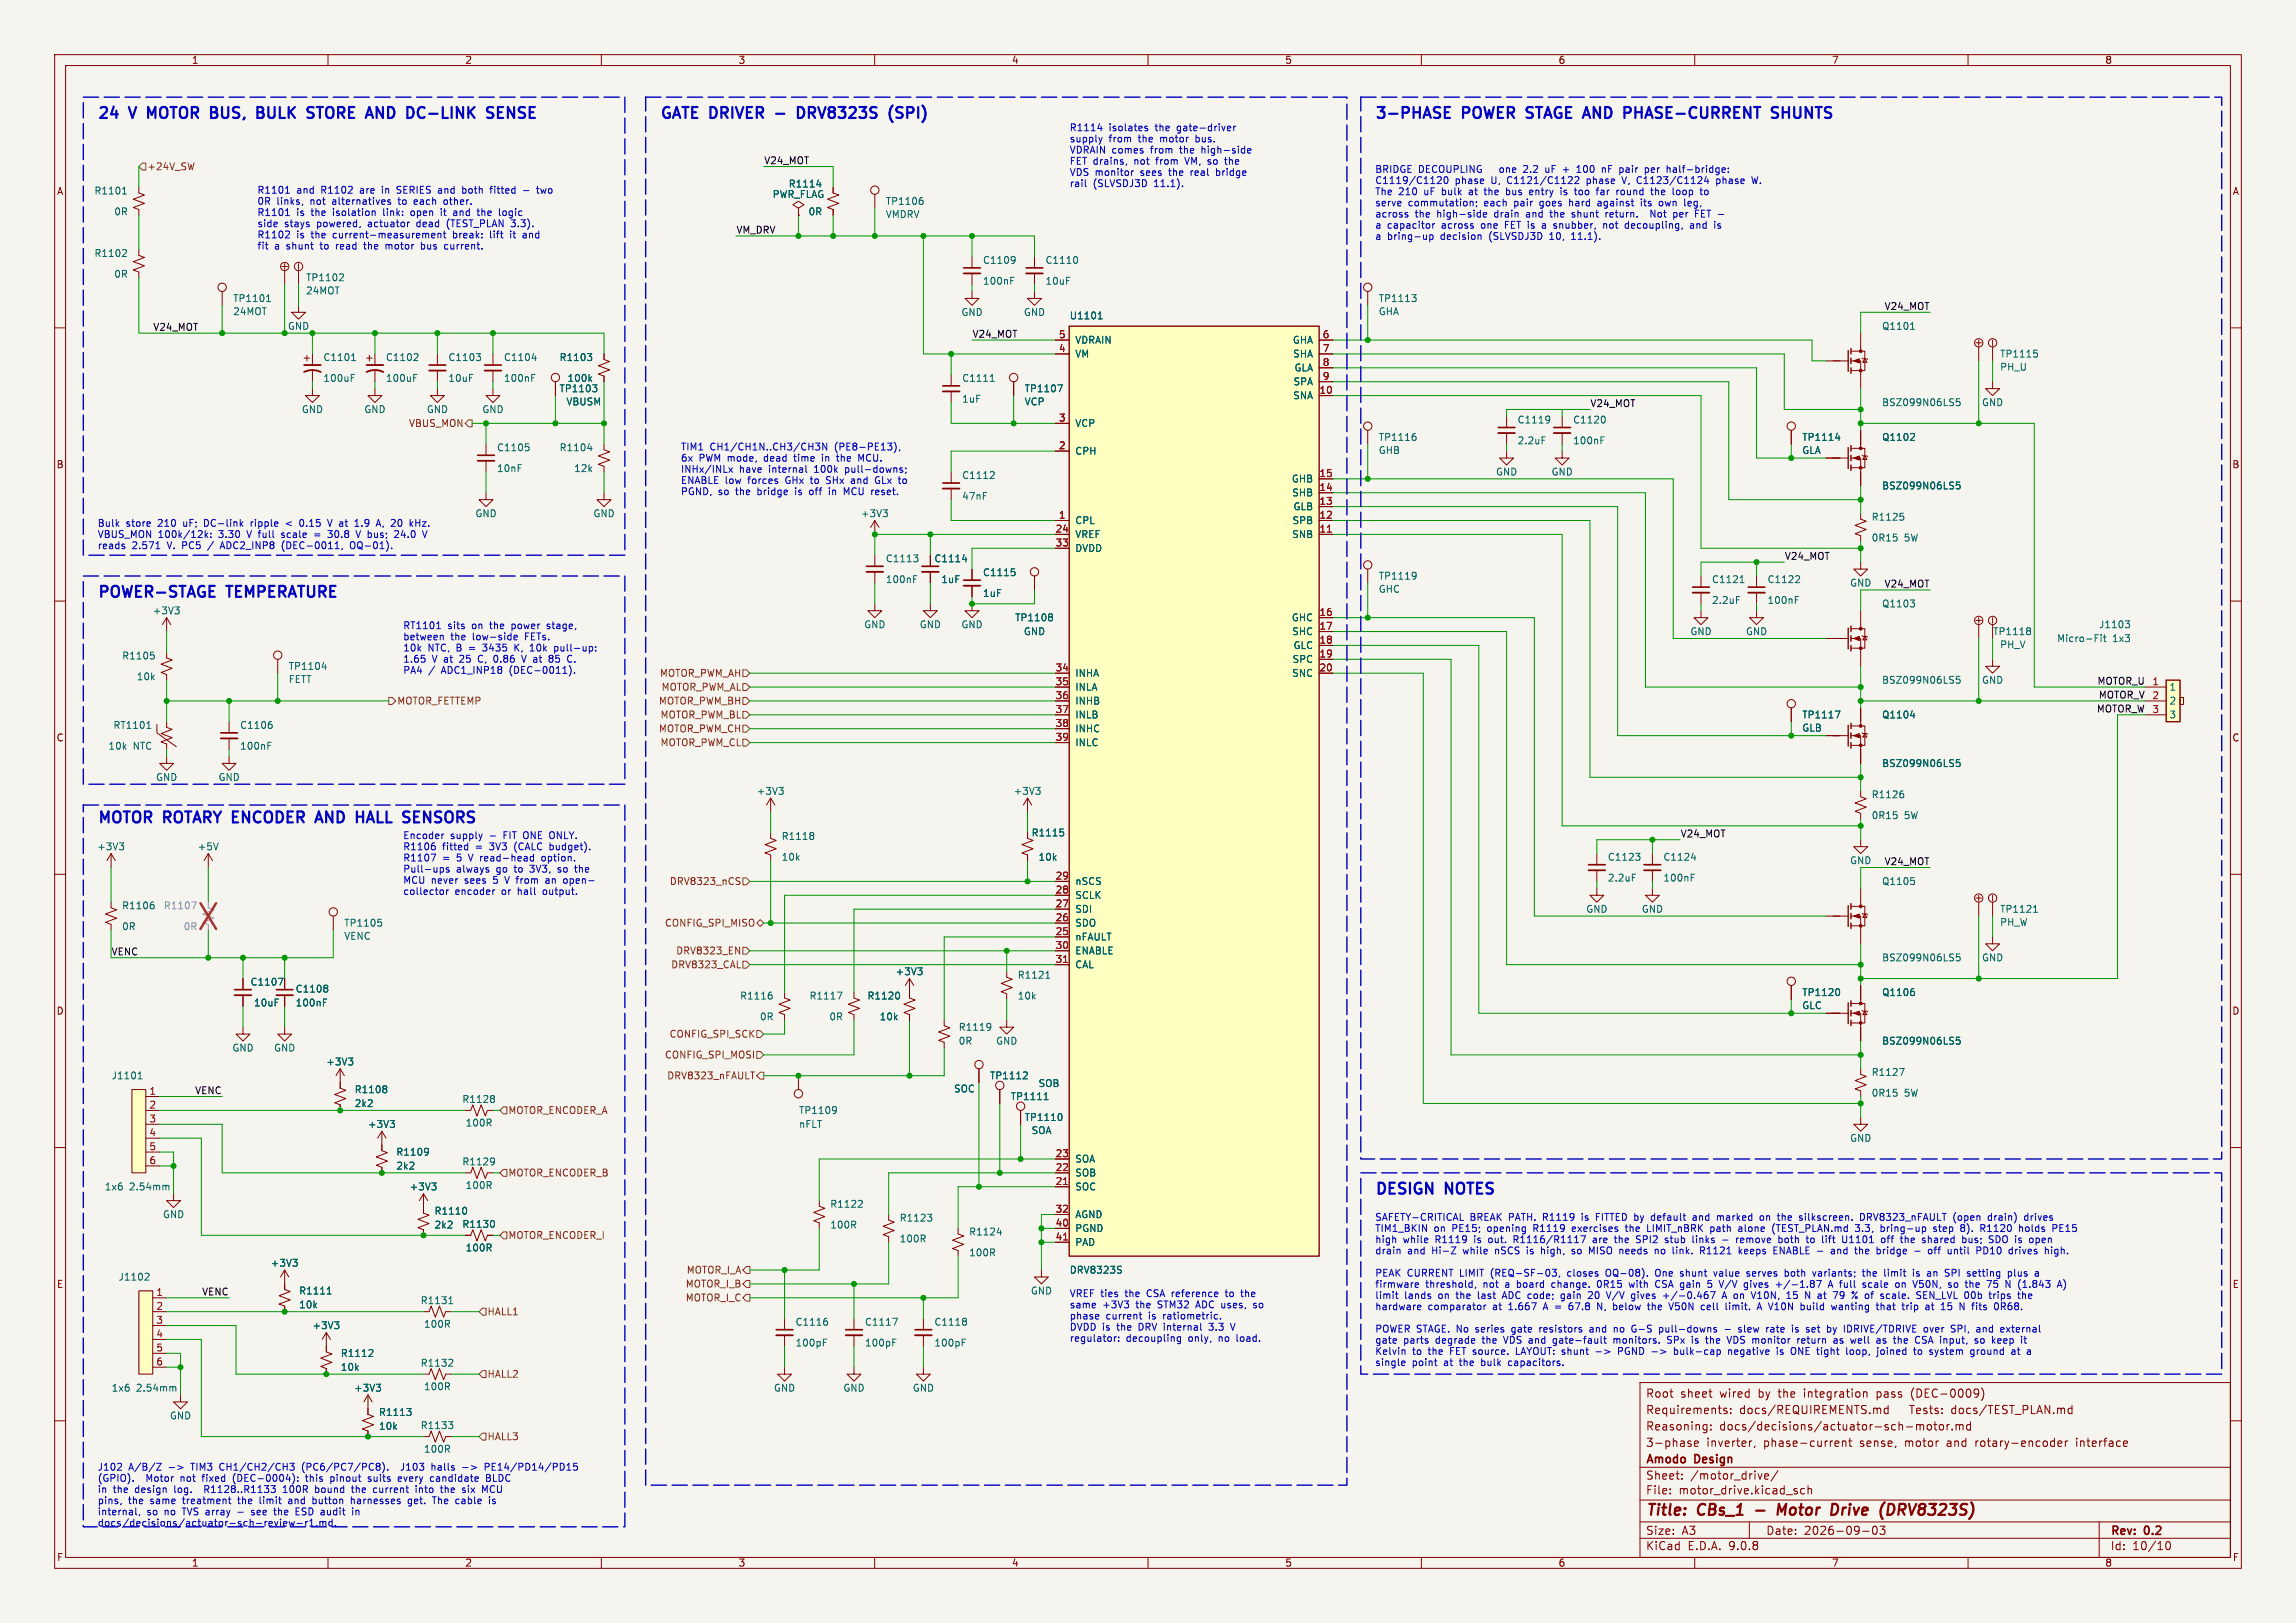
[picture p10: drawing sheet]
<svg xmlns="http://www.w3.org/2000/svg" width="420mm" height="297mm" viewBox="0 0 420 297" stroke-linecap="round" stroke-linejoin="round" font-family="sans-serif">
<defs><g id="words">
<g font-size="2.8" fill="#0000c2">
<text x="17.8" y="21.9">24</text>
<text x="23.9" y="21.9">V</text>
<text x="28" y="21.9">MOTOR</text>
<text x="40.3" y="21.9">BUS,</text>
<text x="49.6" y="21.9">BULK</text>
<text x="59.6" y="21.9">STORE</text>
<text x="71.2" y="21.9">AND</text>
<text x="79.4" y="21.9">DC-LINK</text>
<text x="94.8" y="21.9">SENSE</text>
<text x="120.6" y="21.9">GATE DRIVER</text>
<text x="142.8" y="21.9">-</text>
<text x="147.6" y="21.9">DRV8323S</text>
<text x="165.2" y="21.9">(SPI)</text>
<text x="251.5" y="21.9">3-PHASE</text>
<text x="267.7" y="21.9">POWER</text>
<text x="280.2" y="21.9">STAGE AND</text>
<text x="299.6" y="21.9">PHASE-CURRENT</text>
<text x="327.5" y="21.9">SHUNTS</text>
<text x="17.8" y="109.5">POWER-STAGE</text>
<text x="41.7" y="109.5">TEMPERATURE</text>
<text x="17.8" y="150.8">MOTOR</text>
<text x="30.1" y="150.8">ROTARY ENCODER</text>
<text x="59.6" y="150.8">AND</text>
<text x="67.7" y="150.8">HALL SENSORS</text>
<text x="251.5" y="218.7">DESIGN</text>
<text x="264.5" y="218.7">NOTES</text>
</g>
<g font-size="2.8" fill="#840000">
<text x="301" y="277.9">Title:</text>
<text x="310.6" y="277.9">CBs_1</text>
<text x="326.8" y="277.9">Motor</text>
<text x="337.4" y="277.9">Drive</text>
<text x="347.2" y="277.9">(DRV8323S)</text>
</g>
<g font-size="2.1" fill="#840000">
<text x="301" y="256">Root</text>
<text x="307.4" y="256">sheet</text>
<text x="314.7" y="256">wired</text>
<text x="321.8" y="256">by</text>
<text x="325.6" y="256">the</text>
<text x="330.4" y="256">integration</text>
<text x="343.9" y="256">pass</text>
<text x="350.3" y="256">(DEC-0009)</text>
<text x="301" y="262">Reasoning:</text>
<text x="301" y="259">Requirements:</text>
<text x="314.5" y="262">docs/decisions/actuator-sch-motor.md</text>
<text x="318.1" y="259">docs/REQUIREMENTS.md</text>
<text x="349.7" y="259">Tests:</text>
<text x="357.4" y="259">docs/TEST_PLAN.md</text>
<text x="301" y="268.2">Amodo</text>
<text x="301" y="265">3-phase</text>
<text x="310.1" y="268.2">Design</text>
<text x="312.1" y="265">inverter,</text>
<text x="322.7" y="265">phase-current</text>
<text x="340.4" y="265">sense,</text>
<text x="348.8" y="265">motor</text>
<text x="356.6" y="265">and</text>
<text x="361.9" y="265">rotary-encoder</text>
<text x="380.5" y="265">interface</text>
<text x="301" y="273.7">File:</text>
<text x="301" y="271">Sheet:</text>
<text x="307.1" y="273.7">motor_drive.kicad_sch</text>
<text x="309.2" y="271">/motor_drive/</text>
<text x="301" y="281.1">Size:</text>
<text x="307.6" y="281.1">A3</text>
<text x="323" y="281.1">Date:</text>
<text x="330" y="281.1">2026-09-03</text>
<text x="386" y="281.3">Rev:</text>
<text x="392.4" y="281.3">0.2</text>
<text x="301" y="283.9">KiCad</text>
<text x="308.7" y="283.9">E.D.A.</text>
<text x="316.3" y="283.9">9.0.8</text>
<text x="386" y="283.9">Id:</text>
<text x="390.1" y="283.9">10/10</text>
</g>
<g font-size="1.8" fill="#840000">
<text x="35" y="11.9">1</text>
<text x="85" y="11.9">2</text>
<text x="135" y="11.9">3</text>
<text x="185" y="11.9">4</text>
<text x="235" y="11.9">5</text>
<text x="285" y="11.9">6</text>
<text x="335" y="11.9">7</text>
<text x="385" y="11.9">8</text>
<text x="10.3" y="35.9">A</text>
<text x="408.3" y="35.9">A</text>
<text x="10.3" y="85.9">B</text>
<text x="408.2" y="85.9">B</text>
<text x="10.3" y="135.9">C</text>
<text x="408.2" y="135.9">C</text>
<text x="10.3" y="185.9">D</text>
<text x="408.2" y="185.9">D</text>
<text x="10.3" y="235.9">E</text>
<text x="408.3" y="235.9">E</text>
<text x="10.3" y="285.9">F</text>
<text x="35" y="286.9">1</text>
<text x="85" y="286.9">2</text>
<text x="135" y="286.9">3</text>
<text x="185" y="286.9">4</text>
<text x="235" y="286.9">5</text>
<text x="285" y="286.9">6</text>
<text x="335" y="286.9">7</text>
<text x="385" y="286.9">8</text>
<text x="408.3" y="285.9">F</text>
</g>
<g font-size="1.8" fill="#0000c2">
<text x="195.6" y="24.3">R1114</text>
<text x="195.6" y="26.4">supply</text>
<text x="195.6" y="28.4">VDRAIN comes</text>
<text x="202.9" y="26.4">from</text>
<text x="202.9" y="24.3">isolates</text>
<text x="208.4" y="26.4">the</text>
<text x="210.6" y="28.4">from</text>
<text x="211.5" y="24.3">the</text>
<text x="212.5" y="26.4">motor</text>
<text x="215.6" y="24.3">gate-driver</text>
<text x="216.1" y="28.4">the</text>
<text x="219.2" y="26.4">bus.</text>
<text x="220.3" y="28.4">high-side</text>
<text x="47" y="35.8">R1101</text>
<text x="54.3" y="35.8">and</text>
<text x="58.9" y="35.8">R1102</text>
<text x="66.2" y="35.8">are</text>
<text x="70.4" y="35.8">in</text>
<text x="73.3" y="35.8">SERIES</text>
<text x="81" y="35.8">and</text>
<text x="85.7" y="35.8">both</text>
<text x="91" y="35.8">fitted</text>
<text x="99.9" y="35.8">two</text>
<text x="195.6" y="30.5">FET drains,</text>
<text x="195.6" y="32.5">VDS monitor</text>
<text x="195.6" y="34.6">rail</text>
<text x="200" y="34.6">(SLVSDJ3D</text>
<text x="207.6" y="30.5">not</text>
<text x="208.7" y="32.5">sees</text>
<text x="211.2" y="34.6">11.1).</text>
<text x="211.8" y="30.5">from</text>
<text x="214.2" y="32.5">the</text>
<text x="217.3" y="30.5">VM, so</text>
<text x="218.3" y="32.5">real</text>
<text x="223.1" y="32.5">bridge</text>
<text x="225" y="30.5">the</text>
<text x="251.5" y="32">BRIDGE DECOUPLING</text>
<text x="251.5" y="34">C1119/C1120</text>
<text x="266.2" y="34">phase</text>
<text x="272.9" y="34">U,</text>
<text x="274.8" y="32">one</text>
<text x="276" y="34">C1121/C1122</text>
<text x="279.4" y="32">2.2</text>
<text x="283.6" y="32">uF</text>
<text x="287" y="32">+</text>
<text x="289.7" y="32">100</text>
<text x="290.7" y="34">phase</text>
<text x="294.5" y="32">nF</text>
<text x="297.5" y="34">V, C1123/C1124</text>
<text x="297.9" y="32">pair</text>
<text x="302.8" y="32">per</text>
<text x="307" y="32">half-bridge:</text>
<text x="315.1" y="34">phase</text>
<text x="321.8" y="34">W.</text>
<text x="47" y="37.8">0R</text>
<text x="47" y="39.9">R1101</text>
<text x="47" y="41.9">side</text>
<text x="50.6" y="37.8">links,</text>
<text x="52" y="41.9">stays</text>
<text x="54.3" y="39.9">is</text>
<text x="56.9" y="37.8">not</text>
<text x="57.1" y="39.9">the</text>
<text x="58.1" y="41.9">powered,</text>
<text x="61.1" y="37.8">alternatives</text>
<text x="61.2" y="39.9">isolation</text>
<text x="67.6" y="41.9">actuator</text>
<text x="70.6" y="39.9">link:</text>
<text x="73.4" y="37.8">to</text>
<text x="75.8" y="39.9">open</text>
<text x="76.4" y="37.8">each</text>
<text x="76.7" y="41.9">dead</text>
<text x="81.5" y="39.9">it</text>
<text x="82.1" y="37.8">other.</text>
<text x="82.4" y="41.9">(TEST_PLAN</text>
<text x="84" y="39.9">and</text>
<text x="88.7" y="39.9">the</text>
<text x="92.8" y="39.9">logic</text>
<text x="94.4" y="41.9">3.3).</text>
<text x="251.5" y="36">The</text>
<text x="251.5" y="38.1">serve</text>
<text x="251.5" y="40.1">across</text>
<text x="255.8" y="36">210</text>
<text x="257.6" y="38.1">commutation;</text>
<text x="258.9" y="40.1">the</text>
<text x="260.6" y="36">uF</text>
<text x="263" y="40.1">high-side</text>
<text x="264" y="36">bulk</text>
<text x="269.2" y="36">at</text>
<text x="271.6" y="38.1">each</text>
<text x="272.3" y="36">the</text>
<text x="273.7" y="40.1">drain</text>
<text x="276.4" y="36">bus</text>
<text x="277.3" y="38.1">pair</text>
<text x="279.7" y="40.1">and</text>
<text x="280.9" y="36">entry</text>
<text x="282.1" y="38.1">goes</text>
<text x="284.3" y="40.1">the</text>
<text x="286.8" y="36">is</text>
<text x="287.7" y="38.1">hard</text>
<text x="288.4" y="40.1">shunt</text>
<text x="289.6" y="36">too</text>
<text x="293.1" y="38.1">against</text>
<text x="293.8" y="36">far</text>
<text x="294.8" y="40.1">return.</text>
<text x="297.6" y="36">round</text>
<text x="301.3" y="38.1">its</text>
<text x="303.4" y="40.1">Not</text>
<text x="304.2" y="36">the</text>
<text x="304.8" y="38.1">own</text>
<text x="307.8" y="40.1">per</text>
<text x="308.3" y="36">loop</text>
<text x="309.6" y="38.1">leg,</text>
<text x="312" y="40.1">FET -</text>
<text x="47" y="43.9">R1102</text>
<text x="47" y="46">fit</text>
<text x="50.2" y="46">a</text>
<text x="52.5" y="46">shunt</text>
<text x="54.3" y="43.9">is</text>
<text x="57.1" y="43.9">the</text>
<text x="58.9" y="46">to</text>
<text x="61.2" y="43.9">current-measurement</text>
<text x="62" y="46">read</text>
<text x="67.3" y="46">the</text>
<text x="71.4" y="46">motor</text>
<text x="78.1" y="46">bus</text>
<text x="82.6" y="46">current.</text>
<text x="83.4" y="43.9">break:</text>
<text x="90.3" y="43.9">lift</text>
<text x="94.2" y="43.9">it</text>
<text x="96.7" y="43.9">and</text>
<text x="251.5" y="42.2">a</text>
<text x="251.5" y="44.2">a</text>
<text x="253.8" y="42.2">capacitor</text>
<text x="253.8" y="44.2">bring-up</text>
<text x="263.7" y="44.2">decision</text>
<text x="263.8" y="42.2">across</text>
<text x="271.2" y="42.2">one</text>
<text x="272.7" y="44.2">(SLVSDJ3D</text>
<text x="275.8" y="42.2">FET is</text>
<text x="283" y="42.2">a</text>
<text x="284" y="44.2">10,</text>
<text x="285.3" y="42.2">snubber,</text>
<text x="288.2" y="44.2">11.1).</text>
<text x="294.6" y="42.2">not</text>
<text x="298.8" y="42.2">decoupling,</text>
<text x="310.9" y="42.2">and</text>
<text x="124.5" y="82.8">TIM1</text>
<text x="129.9" y="82.8">CH1/CH1N..CH3/CH3N</text>
<text x="152.8" y="82.8">(PE8-PE13),</text>
<text x="124.5" y="84.8">6x</text>
<text x="124.5" y="86.8">INHx/INLx</text>
<text x="124.5" y="88.9">ENABLE low</text>
<text x="127.9" y="84.8">PWM mode,</text>
<text x="135.2" y="86.8">have</text>
<text x="137" y="88.9">forces</text>
<text x="140.1" y="84.8">dead</text>
<text x="140.8" y="86.8">internal</text>
<text x="144" y="88.9">GHx</text>
<text x="145.8" y="84.8">time</text>
<text x="148.8" y="88.9">to</text>
<text x="149.3" y="86.8">100k</text>
<text x="151.1" y="84.8">in</text>
<text x="151.8" y="88.9">SHx</text>
<text x="154" y="84.8">the</text>
<text x="155.1" y="86.8">pull-downs;</text>
<text x="156.6" y="88.9">and</text>
<text x="158.1" y="84.8">MCU.</text>
<text x="161.2" y="88.9">GLx</text>
<text x="165.7" y="88.9">to</text>
<text x="124.5" y="90.9">PGND,</text>
<text x="131.4" y="90.9">so</text>
<text x="134.7" y="90.9">the</text>
<text x="138.9" y="90.9">bridge</text>
<text x="146" y="90.9">is</text>
<text x="148.8" y="90.9">off</text>
<text x="152.5" y="90.9">in</text>
<text x="155.5" y="90.9">MCU reset.</text>
<text x="17.8" y="96.7">Bulk</text>
<text x="17.8" y="98.8">VBUS_MON 100k/12k:</text>
<text x="17.8" y="100.8">reads</text>
<text x="23.1" y="96.7">store</text>
<text x="24.2" y="100.8">2.571</text>
<text x="29" y="96.7">210</text>
<text x="30.8" y="100.8">V. PC5</text>
<text x="33.8" y="96.7">uF;</text>
<text x="37.8" y="96.7">DC-link</text>
<text x="38.5" y="100.8">/</text>
<text x="40.1" y="98.8">3.30</text>
<text x="41.1" y="100.8">ADC2_INP8</text>
<text x="45.5" y="98.8">V full</text>
<text x="46.6" y="96.7">ripple</text>
<text x="52.2" y="98.8">scale</text>
<text x="52.4" y="100.8">(DEC-0011,</text>
<text x="55.9" y="96.7">0.15</text>
<text x="58.4" y="98.8">=</text>
<text x="61.1" y="98.8">30.8</text>
<text x="61.3" y="96.7">V at</text>
<text x="65.2" y="100.8">OQ-01).</text>
<text x="66.5" y="98.8">V bus;</text>
<text x="66.6" y="96.7">1.9</text>
<text x="70.8" y="96.7">A, 20</text>
<text x="73.9" y="98.8">24.0</text>
<text x="77.3" y="96.7">kHz.</text>
<text x="73.7" y="115.5">RT1101</text>
<text x="73.7" y="117.5">between</text>
<text x="73.7" y="119.5">10k</text>
<text x="78.3" y="119.5">NTC, B</text>
<text x="81.9" y="115.5">sits</text>
<text x="82.5" y="117.5">the</text>
<text x="86.1" y="119.5">=</text>
<text x="86.5" y="115.5">on</text>
<text x="86.6" y="117.5">low-side</text>
<text x="88.8" y="119.5">3435</text>
<text x="89.9" y="115.5">the</text>
<text x="94.1" y="115.5">power</text>
<text x="94.8" y="119.5">K,</text>
<text x="96.3" y="117.5">FETs.</text>
<text x="97.9" y="119.5">10k</text>
<text x="100.7" y="115.5">stage,</text>
<text x="102.5" y="119.5">pull-up:</text>
<text x="73.7" y="121.6">1.65</text>
<text x="73.7" y="123.6">PA4</text>
<text x="78.4" y="123.6">/</text>
<text x="79.1" y="121.6">V at</text>
<text x="80.9" y="123.6">ADC1_INP18</text>
<text x="84.4" y="121.6">25</text>
<text x="88" y="121.6">C,</text>
<text x="91" y="121.6">0.86</text>
<text x="93.5" y="123.6">(DEC-0011).</text>
<text x="96.4" y="121.6">V at</text>
<text x="101.7" y="121.6">85</text>
<text x="105.3" y="121.6">C.</text>
<text x="73.7" y="153.9">Encoder</text>
<text x="73.7" y="155.9">R1106</text>
<text x="80.9" y="155.9">fitted</text>
<text x="82.4" y="153.9">supply</text>
<text x="87.1" y="155.9">=</text>
<text x="89.9" y="155.9">3V3</text>
<text x="92.4" y="153.9">FIT ONE ONLY.</text>
<text x="94.6" y="155.9">(CALC</text>
<text x="101.2" y="155.9">budget).</text>
<text x="73.7" y="158">R1107</text>
<text x="73.7" y="160">Pull-ups</text>
<text x="80.9" y="158">=</text>
<text x="83.5" y="160">always</text>
<text x="83.7" y="158">5</text>
<text x="86.1" y="158">V read-head</text>
<text x="90.9" y="160">go</text>
<text x="94.4" y="160">to</text>
<text x="97.5" y="160">3V3,</text>
<text x="99.8" y="158">option.</text>
<text x="102.7" y="160">so</text>
<text x="106.1" y="160">the</text>
<text x="73.7" y="162.1">MCU never</text>
<text x="73.7" y="164.1">collector</text>
<text x="83.2" y="164.1">encoder</text>
<text x="85.1" y="162.1">sees</text>
<text x="90.5" y="162.1">5</text>
<text x="91.9" y="164.1">or</text>
<text x="92.9" y="162.1">V from</text>
<text x="95" y="164.1">hall</text>
<text x="99.8" y="164.1">output.</text>
<text x="100.7" y="162.1">an</text>
<text x="104.2" y="162.1">open-</text>
<text x="251.5" y="223.7">SAFETY-CRITICAL</text>
<text x="251.5" y="225.8">TIM1_BKIN</text>
<text x="251.5" y="227.8">high</text>
<text x="256.7" y="227.8">while</text>
<text x="262.3" y="225.8">on</text>
<text x="262.7" y="227.8">R1119</text>
<text x="265.8" y="225.8">PE15;</text>
<text x="268.9" y="223.7">BREAK PATH. R1119</text>
<text x="270" y="227.8">is</text>
<text x="272.4" y="225.8">opening</text>
<text x="272.8" y="227.8">out.</text>
<text x="277.6" y="227.8">R1116/R1117</text>
<text x="281" y="225.8">R1119</text>
<text x="288.3" y="225.8">exercises</text>
<text x="289.8" y="223.7">is</text>
<text x="292.3" y="227.8">are</text>
<text x="292.6" y="223.7">FITTED by</text>
<text x="296.5" y="227.8">the</text>
<text x="298.3" y="225.8">the</text>
<text x="300.6" y="227.8">SPI2</text>
<text x="302.4" y="225.8">LIMIT_nBRK</text>
<text x="303.1" y="223.7">default</text>
<text x="306.1" y="227.8">stub</text>
<text x="311" y="223.7">and</text>
<text x="311.3" y="227.8">links</text>
<text x="314.2" y="225.8">path</text>
<text x="315.6" y="223.7">marked</text>
<text x="317" y="227.8">-</text>
<text x="319.5" y="225.8">alone</text>
<text x="319.7" y="227.8">remove</text>
<text x="323.6" y="223.7">on</text>
<text x="325.9" y="225.8">(TEST_PLAN.md</text>
<text x="327.1" y="223.7">the</text>
<text x="327.6" y="227.8">both</text>
<text x="331.2" y="223.7">silkscreen.</text>
<text x="333" y="227.8">to</text>
<text x="336" y="227.8">lift</text>
<text x="339.9" y="227.8">U1101</text>
<text x="341.3" y="225.8">3.3,</text>
<text x="342.6" y="223.7">DRV8323_nFAULT</text>
<text x="346.1" y="225.8">bring-up</text>
<text x="347.3" y="227.8">off</text>
<text x="351" y="227.8">the</text>
<text x="355.2" y="227.8">shared</text>
<text x="356" y="225.8">step</text>
<text x="359.8" y="223.7">(open</text>
<text x="361.2" y="225.8">8).</text>
<text x="362.7" y="227.8">bus;</text>
<text x="365" y="225.8">R1120</text>
<text x="366.4" y="223.7">drain)</text>
<text x="367.8" y="227.8">SDO is</text>
<text x="372.3" y="225.8">holds</text>
<text x="373.2" y="223.7">drives</text>
<text x="375.6" y="227.8">open</text>
<text x="378.6" y="225.8">PE15</text>
<text x="251.5" y="229.9">drain</text>
<text x="251.5" y="234">PEAK CURRENT LIMIT</text>
<text x="257.5" y="229.9">and</text>
<text x="262.1" y="229.9">Hi-Z</text>
<text x="268" y="229.9">while</text>
<text x="273" y="234">(REQ-SF-03,</text>
<text x="274" y="229.9">nSCS</text>
<text x="280" y="229.9">is</text>
<text x="282.8" y="229.9">high,</text>
<text x="287.2" y="234">closes</text>
<text x="288.6" y="229.9">so</text>
<text x="292" y="229.9">MISO</text>
<text x="294.4" y="234">OQ-08).</text>
<text x="297.7" y="229.9">needs</text>
<text x="303.7" y="234">One</text>
<text x="304.4" y="229.9">no</text>
<text x="307.9" y="229.9">link.</text>
<text x="308.5" y="234">shunt</text>
<text x="313.1" y="229.9">R1121</text>
<text x="314.8" y="234">value</text>
<text x="320.4" y="229.9">keeps</text>
<text x="321" y="234">serves</text>
<text x="326.9" y="229.9">ENABLE -</text>
<text x="328.2" y="234">both</text>
<text x="333.5" y="234">variants;</text>
<text x="337.9" y="229.9">and</text>
<text x="342.5" y="229.9">the</text>
<text x="342.9" y="234">the</text>
<text x="346.6" y="229.9">bridge</text>
<text x="347" y="234">limit</text>
<text x="352.5" y="234">is</text>
<text x="353.7" y="229.9">-</text>
<text x="355.3" y="234">an</text>
<text x="356.5" y="229.9">off</text>
<text x="358.7" y="234">SPI</text>
<text x="360.2" y="229.9">until</text>
<text x="363" y="234">setting</text>
<text x="365.7" y="229.9">PD10</text>
<text x="370.6" y="234">plus</text>
<text x="371.8" y="229.9">drives</text>
<text x="195.6" y="237.7">VREF ties</text>
<text x="195.6" y="239.7">same</text>
<text x="201.7" y="239.7">+3V3</text>
<text x="206" y="237.7">the</text>
<text x="208" y="239.7">the</text>
<text x="210.1" y="237.7">CSA reference</text>
<text x="212.1" y="239.7">STM32</text>
<text x="219.3" y="239.7">ADC uses,</text>
<text x="224.9" y="237.7">to</text>
<text x="227.9" y="237.7">the</text>
<text x="230.2" y="239.7">so</text>
<text x="251.5" y="236">firmware</text>
<text x="251.5" y="238">limit</text>
<text x="256.9" y="238">lands</text>
<text x="260.8" y="236">threshold,</text>
<text x="263.2" y="238">on</text>
<text x="266.7" y="238">the</text>
<text x="270.8" y="238">last</text>
<text x="271.5" y="236">not</text>
<text x="275.6" y="238">ADC code;</text>
<text x="275.7" y="236">a</text>
<text x="278" y="236">board</text>
<text x="284.5" y="236">change.</text>
<text x="286.6" y="238">gain</text>
<text x="291.9" y="238">20</text>
<text x="293.1" y="236">0R15</text>
<text x="295.4" y="238">V/V</text>
<text x="299.1" y="236">with</text>
<text x="300.1" y="238">gives</text>
<text x="304.1" y="236">CSA gain</text>
<text x="306.1" y="238">+/-0.467</text>
<text x="314.1" y="236">5</text>
<text x="316.5" y="236">V/V</text>
<text x="317.2" y="238">A on</text>
<text x="321.1" y="236">gives</text>
<text x="322.9" y="238">V10N,</text>
<text x="327.2" y="236">+/-1.87</text>
<text x="329.6" y="238">15</text>
<text x="333.1" y="238">N at</text>
<text x="337" y="236">A full</text>
<text x="338.7" y="238">79</text>
<text x="342.3" y="238">% of</text>
<text x="343.7" y="236">scale</text>
<text x="348" y="238">scale.</text>
<text x="349.9" y="236">on</text>
<text x="353.3" y="236">V50N,</text>
<text x="354.7" y="238">SEN_LVL 00b</text>
<text x="359.9" y="236">so</text>
<text x="363.3" y="236">the</text>
<text x="367.4" y="236">75</text>
<text x="368.5" y="238">trips</text>
<text x="371" y="236">N (1.843</text>
<text x="195.6" y="241.8">phase</text>
<text x="195.6" y="243.8">DVDD is</text>
<text x="195.6" y="245.9">regulator:</text>
<text x="202.3" y="241.8">current</text>
<text x="204.5" y="243.8">the</text>
<text x="206" y="245.9">decoupling</text>
<text x="208.6" y="243.8">DRV internal</text>
<text x="210.3" y="241.8">is</text>
<text x="213.1" y="241.8">ratiometric.</text>
<text x="217.5" y="245.9">only,</text>
<text x="221.9" y="243.8">3.3</text>
<text x="223.2" y="245.9">no</text>
<text x="226.7" y="245.9">load.</text>
<text x="251.5" y="240.1">hardware</text>
<text x="251.5" y="244.2">POWER STAGE. No</text>
<text x="261.2" y="240.1">comparator</text>
<text x="270.2" y="244.2">series</text>
<text x="273.2" y="240.1">at</text>
<text x="276.3" y="240.1">1.667</text>
<text x="277" y="244.2">gate</text>
<text x="282.3" y="244.2">resistors</text>
<text x="282.9" y="240.1">A =</text>
<text x="287.9" y="240.1">67.8</text>
<text x="291.7" y="244.2">and</text>
<text x="293.3" y="240.1">N,</text>
<text x="296.3" y="244.2">no</text>
<text x="296.4" y="240.1">below</text>
<text x="299.8" y="244.2">G-S</text>
<text x="302.9" y="240.1">the</text>
<text x="305" y="244.2">pull-downs</text>
<text x="307.1" y="240.1">V50N</text>
<text x="313.1" y="240.1">cell</text>
<text x="317.8" y="240.1">limit.</text>
<text x="319.9" y="244.2">slew</text>
<text x="323.8" y="240.1">A V10N</text>
<text x="325.2" y="244.2">rate</text>
<text x="330.1" y="244.2">is</text>
<text x="332.1" y="240.1">build</text>
<text x="332.9" y="244.2">set</text>
<text x="336.9" y="244.2">by</text>
<text x="338" y="240.1">wanting</text>
<text x="340.2" y="244.2">IDRIVE/TDRIVE</text>
<text x="346.4" y="240.1">that</text>
<text x="351.3" y="240.1">trip</text>
<text x="355.1" y="244.2">over</text>
<text x="355.8" y="240.1">at</text>
<text x="358.8" y="240.1">15</text>
<text x="360.2" y="244.2">SPI,</text>
<text x="362.4" y="240.1">N fits</text>
<text x="365.1" y="244.2">and</text>
<text x="369.2" y="240.1">0R68.</text>
<text x="369.7" y="244.2">external</text>
<text x="251.5" y="246.2">gate</text>
<text x="251.5" y="248.3">Kelvin</text>
<text x="251.5" y="250.3">single</text>
<text x="256.7" y="246.2">parts</text>
<text x="258.3" y="250.3">point</text>
<text x="258.4" y="248.3">to</text>
<text x="261.4" y="248.3">the</text>
<text x="262.8" y="246.2">degrade</text>
<text x="264.3" y="250.3">at</text>
<text x="265.6" y="248.3">FET source.</text>
<text x="267.3" y="250.3">the</text>
<text x="271.4" y="250.3">bulk</text>
<text x="271.5" y="246.2">the</text>
<text x="275.6" y="246.2">VDS and</text>
<text x="276.6" y="250.3">capacitors.</text>
<text x="278" y="248.3">LAYOUT: shunt</text>
<text x="285" y="246.2">gate-fault</text>
<text x="293" y="248.3">-&gt;</text>
<text x="296.2" y="246.2">monitors.</text>
<text x="297.3" y="248.3">PGND -&gt;</text>
<text x="306.3" y="246.2">SPx</text>
<text x="307.9" y="248.3">bulk-cap</text>
<text x="311" y="246.2">is</text>
<text x="313.8" y="246.2">the</text>
<text x="317.9" y="246.2">VDS monitor</text>
<text x="318" y="248.3">negative</text>
<text x="327.1" y="248.3">is</text>
<text x="329.9" y="248.3">ONE tight</text>
<text x="331.1" y="246.2">return</text>
<text x="337.9" y="246.2">as</text>
<text x="340.4" y="248.3">loop,</text>
<text x="341.3" y="246.2">well</text>
<text x="346.2" y="246.2">as</text>
<text x="346.3" y="248.3">joined</text>
<text x="349.6" y="246.2">the</text>
<text x="353.2" y="248.3">to</text>
<text x="353.7" y="246.2">CSA input,</text>
<text x="356.3" y="248.3">system</text>
<text x="364" y="248.3">ground</text>
<text x="365" y="246.2">so</text>
<text x="368.3" y="246.2">keep</text>
<text x="17.8" y="269.4">J102</text>
<text x="23.5" y="269.4">A/B/Z</text>
<text x="35.3" y="269.4">TIM3</text>
<text x="40.7" y="269.4">CH1/CH2/CH3</text>
<text x="55.9" y="269.4">(PC6/PC7/PC8).</text>
<text x="74.5" y="269.4">J103</text>
<text x="80.2" y="269.4">halls</text>
<text x="86.1" y="269.4">-&gt;</text>
<text x="90.4" y="269.4">PE14/PD14/PD15</text>
<text x="17.8" y="271.5">(GPIO).</text>
<text x="17.8" y="273.5">in</text>
<text x="17.8" y="275.6">pins,</text>
<text x="20.7" y="273.5">the</text>
<text x="23.5" y="275.6">the</text>
<text x="24.8" y="273.5">design</text>
<text x="26.9" y="271.5">Motor</text>
<text x="27.6" y="275.6">same</text>
<text x="32.2" y="273.5">log.</text>
<text x="33.3" y="271.5">not</text>
<text x="33.8" y="275.6">treatment</text>
<text x="37.5" y="271.5">fixed</text>
<text x="38.1" y="273.5">R1128..R1133</text>
<text x="43.3" y="271.5">(DEC-0004):</text>
<text x="44.1" y="275.6">the</text>
<text x="48.2" y="275.6">limit</text>
<text x="52.7" y="273.5">100R</text>
<text x="53.7" y="275.6">and</text>
<text x="56.9" y="271.5">this</text>
<text x="58.3" y="275.6">button</text>
<text x="58.8" y="273.5">bound</text>
<text x="61.5" y="271.5">pinout</text>
<text x="65.5" y="275.6">harnesses</text>
<text x="65.7" y="273.5">the</text>
<text x="68.6" y="271.5">suits</text>
<text x="69.8" y="273.5">current</text>
<text x="74.3" y="271.5">every</text>
<text x="76.2" y="275.6">get.</text>
<text x="77.7" y="273.5">into</text>
<text x="80.4" y="271.5">candidate</text>
<text x="80.9" y="275.6">The</text>
<text x="82.5" y="273.5">the</text>
<text x="85.3" y="275.6">cable</text>
<text x="86.7" y="273.5">six</text>
<text x="90.5" y="273.5">MCU</text>
<text x="90.8" y="271.5">BLDC</text>
<text x="17.8" y="277.6">internal,</text>
<text x="17.8" y="279.7">docs/decisions/actuator-sch-review-r1.md.</text>
<text x="26.9" y="277.6">so</text>
<text x="30.2" y="277.6">no</text>
<text x="33.7" y="277.6">TVS array</text>
<text x="46.9" y="277.6">see</text>
<text x="51.3" y="277.6">the</text>
<text x="55.4" y="277.6">ESD audit</text>
</g>
<g font-size="1.8" fill="#006464">
<text x="17.2" y="35.8">R1101</text>
<text x="144.2" y="34.5">R1114</text>
<text x="20.8" y="39.6">0R</text>
<text x="141.2" y="36.4">PWR_FLAG</text>
<text x="147.8" y="39.6">0R</text>
<text x="161.9" y="37.7">TP1106</text>
<text x="161.9" y="40.1">VMDRV</text>
<text x="17.2" y="47.2">R1102</text>
<text x="20.8" y="51">0R</text>
<text x="55.9" y="51.7">TP1102</text>
<text x="179.7" y="52.3">100nF</text>
<text x="179.7" y="48.5">C1109</text>
<text x="191.1" y="48.5">C1110</text>
<text x="191.1" y="52.3">10uF</text>
<text x="42.6" y="57.9">24MOT</text>
<text x="42.6" y="55.5">TP1101</text>
<text x="55.9" y="54.1">24MOT</text>
<text x="175.8" y="58">GND</text>
<text x="187.2" y="58">GND</text>
<text x="195.6" y="58.6">U1101</text>
<text x="252.1" y="57.9">GHA</text>
<text x="252.1" y="55.5">TP1113</text>
<text x="52.6" y="60.6">GND</text>
<text x="196.6" y="63.1">VDRAIN</text>
<text x="196.6" y="65.6">VM</text>
<text x="236.4" y="63.1">GHA</text>
<text x="236.5" y="65.6">SHA</text>
<text x="344.2" y="60.6">Q1101</text>
<text x="365.8" y="65.6">TP1115</text>
<text x="59.1" y="70.1">100uF</text>
<text x="59.1" y="66.3">C1101</text>
<text x="70.5" y="70.1">100uF</text>
<text x="70.5" y="66.3">C1102</text>
<text x="81.9" y="66.3">C1103</text>
<text x="81.9" y="70.1">10uF</text>
<text x="92.1" y="70.1">100nF</text>
<text x="92.1" y="66.3">C1104</text>
<text x="102.2" y="72">TP1103</text>
<text x="102.3" y="66.3">R1103</text>
<text x="103.7" y="70.1">100k</text>
<text x="175.9" y="70.1">C1111</text>
<text x="187.3" y="72">TP1107</text>
<text x="236.5" y="70.7">SPA</text>
<text x="236.7" y="68.2">GLA</text>
<text x="365.8" y="68">PH_U</text>
<text x="55.1" y="75.8">GND</text>
<text x="66.5" y="75.8">GND</text>
<text x="78" y="75.8">GND</text>
<text x="88.1" y="75.8">GND</text>
<text x="103.5" y="74.4">VBUSM</text>
<text x="175.9" y="73.9">1uF</text>
<text x="187.3" y="74.4">VCP</text>
<text x="236.5" y="73.3">SNA</text>
<text x="277.5" y="77.7">C1119</text>
<text x="287.7" y="77.7">C1120</text>
<text x="344.2" y="74.5">BSZ099N06LS5</text>
<text x="362.5" y="74.5">GND</text>
<text x="90.8" y="82.8">C1105</text>
<text x="102.3" y="82.8">R1104</text>
<text x="196.6" y="78.3">VCP</text>
<text x="196.6" y="83.4">CPH</text>
<text x="252.1" y="83.3">GHB</text>
<text x="252.1" y="80.9">TP1116</text>
<text x="277.5" y="81.5">2.2uF</text>
<text x="287.7" y="81.5">100nF</text>
<text x="329.6" y="83.3">GLA</text>
<text x="329.6" y="80.9">TP1114</text>
<text x="344.2" y="80.9">Q1102</text>
<text x="90.8" y="86.6">10nF</text>
<text x="104.9" y="86.6">12k</text>
<text x="175.9" y="87.9">C1112</text>
<text x="236.2" y="88.5">GHB</text>
<text x="273.6" y="87.2">GND</text>
<text x="283.7" y="87.2">GND</text>
<text x="344.2" y="89.8">BSZ099N06LS5</text>
<text x="86.9" y="94.8">GND</text>
<text x="108.5" y="94.8">GND</text>
<text x="157.4" y="94.8">+3V3</text>
<text x="175.9" y="91.7">47nF</text>
<text x="236.3" y="91">SHB</text>
<text x="236.5" y="93.6">GLB</text>
<text x="342.3" y="95.5">R1125</text>
<text x="196.6" y="96.1">CPL</text>
<text x="196.6" y="98.7">VREF</text>
<text x="196.6" y="101.2">DVDD</text>
<text x="236.3" y="98.7">SNB</text>
<text x="236.3" y="96.1">SPB</text>
<text x="342.3" y="99.3">0R15</text>
<text x="348.3" y="99.3">5W</text>
<text x="161.9" y="106.9">100nF</text>
<text x="161.9" y="103.1">C1113</text>
<text x="170.8" y="103.1">C1114</text>
<text x="172.1" y="106.9">1uF</text>
<text x="179.7" y="105.6">C1115</text>
<text x="252.1" y="106.3">TP1119</text>
<text x="313.1" y="106.9">C1121</text>
<text x="323.2" y="106.9">C1122</text>
<text x="338.3" y="107.5">GND</text>
<text x="27.8" y="112.6">+3V3</text>
<text x="179.7" y="109.4">1uF</text>
<text x="185.6" y="113.9">TP1108</text>
<text x="236.2" y="113.9">GHC</text>
<text x="252.1" y="108.7">GHC</text>
<text x="313.1" y="110.7">2.2uF</text>
<text x="323.2" y="110.7">100nF</text>
<text x="344.2" y="111.4">Q1103</text>
<text x="158" y="115.2">GND</text>
<text x="168.1" y="115.2">GND</text>
<text x="175.8" y="115.2">GND</text>
<text x="187.2" y="116.4">GND</text>
<text x="236.3" y="116.4">SHC</text>
<text x="236.5" y="119">GLC</text>
<text x="309.1" y="116.4">GND</text>
<text x="319.3" y="116.4">GND</text>
<text x="364.5" y="116.4">TP1118</text>
<text x="365.8" y="118.8">PH_V</text>
<text x="376.2" y="117.7">Micro-Fit</text>
<text x="383.9" y="115.2">J1103</text>
<text x="386.4" y="117.7">1x3</text>
<text x="22.3" y="120.9">R1105</text>
<text x="24.9" y="124.7">10k</text>
<text x="52.7" y="122.8">TP1104</text>
<text x="52.7" y="125.2">FETT</text>
<text x="196.6" y="124.1">INHA</text>
<text x="236.3" y="124.1">SNC</text>
<text x="236.3" y="121.5">SPC</text>
<text x="344.2" y="125.3">BSZ099N06LS5</text>
<text x="362.5" y="125.3">GND</text>
<text x="196.6" y="126.6">INLA</text>
<text x="196.6" y="129.1">INHB</text>
<text x="196.6" y="131.7">INLB</text>
<text x="329.6" y="131.7">TP1117</text>
<text x="344.2" y="131.7">Q1104</text>
<text x="396.7" y="126.6">1</text>
<text x="396.7" y="129.1">2</text>
<text x="396.7" y="131.7">3</text>
<text x="19.7" y="137.4">10k</text>
<text x="20.7" y="133.6">RT1101</text>
<text x="24.4" y="137.4">NTC</text>
<text x="43.8" y="137.4">100nF</text>
<text x="43.8" y="133.6">C1106</text>
<text x="196.6" y="134.2">INHC</text>
<text x="196.6" y="136.8">INLC</text>
<text x="329.6" y="134.1">GLB</text>
<text x="28.4" y="143.1">GND</text>
<text x="39.9" y="143.1">GND</text>
<text x="344.2" y="140.6">BSZ099N06LS5</text>
<text x="138.3" y="145.6">+3V3</text>
<text x="185.3" y="145.6">+3V3</text>
<text x="342.3" y="146.3">R1126</text>
<text x="17.7" y="155.8">+3V3</text>
<text x="36.1" y="155.8">+5V</text>
<text x="142.9" y="153.9">R1118</text>
<text x="188.6" y="153.3">R1115</text>
<text x="342.3" y="150.1">0R15</text>
<text x="348.3" y="150.1">5W</text>
<text x="142.9" y="157.7">10k</text>
<text x="189.9" y="157.7">10k</text>
<text x="294" y="157.7">C1123</text>
<text x="294" y="161.5">2.2uF</text>
<text x="304.2" y="161.5">100nF</text>
<text x="304.2" y="157.7">C1124</text>
<text x="338.3" y="158.3">GND</text>
<text x="22.2" y="166.6">R1106</text>
<text x="196.6" y="162.2">nSCS</text>
<text x="196.6" y="164.7">SCLK</text>
<text x="196.6" y="167.2">SDI</text>
<text x="290.1" y="167.2">GND</text>
<text x="300.2" y="167.2">GND</text>
<text x="344.2" y="162.2">Q1105</text>
<text x="365.8" y="167.2">TP1121</text>
<text x="22.2" y="170.4">0R</text>
<text x="62.9" y="172.2">VENC</text>
<text x="62.9" y="169.8">TP1105</text>
<text x="196.6" y="169.8">SDO</text>
<text x="196.6" y="172.3">nFAULT</text>
<text x="365.8" y="169.6">PH_W</text>
<text x="163.7" y="178.7">+3V3</text>
<text x="186.1" y="179.3">R1121</text>
<text x="196.6" y="174.9">ENABLE</text>
<text x="196.6" y="177.4">CAL</text>
<text x="344.2" y="176.1">BSZ099N06LS5</text>
<text x="362.5" y="176.1">GND</text>
<text x="45.7" y="180.6">C1107</text>
<text x="46.4" y="184.4">10uF</text>
<text x="54" y="184.4">100nF</text>
<text x="54" y="181.8">C1108</text>
<text x="135.3" y="183.1">R1116</text>
<text x="148" y="183.1">R1117</text>
<text x="158.6" y="183.1">R1120</text>
<text x="186.1" y="183.1">10k</text>
<text x="329.6" y="184.9">GLC</text>
<text x="329.6" y="182.5">TP1120</text>
<text x="344.2" y="182.5">Q1106</text>
<text x="138.9" y="186.9">0R</text>
<text x="151.6" y="186.9">0R</text>
<text x="160.8" y="186.9">10k</text>
<text x="175.3" y="191.4">0R</text>
<text x="175.3" y="188.8">R1119</text>
<text x="182.1" y="191.4">GND</text>
<text x="344.2" y="191.4">BSZ099N06LS5</text>
<text x="20.3" y="197.7">J1101</text>
<text x="42.4" y="192.6">GND</text>
<text x="50" y="192.6">GND</text>
<text x="59.6" y="195.2">+3V3</text>
<text x="181" y="197.7">TP1112</text>
<text x="342.3" y="197.1">R1127</text>
<text x="64.8" y="202.8">2k2</text>
<text x="64.8" y="200.3">R1108</text>
<text x="84.5" y="202">R1128</text>
<text x="174.4" y="200.1">SOC</text>
<text x="184.8" y="201.5">TP1111</text>
<text x="189.9" y="199.1">SOB</text>
<text x="342.3" y="200.9">0R15</text>
<text x="348.3" y="200.9">5W</text>
<text x="67.2" y="206.6">+3V3</text>
<text x="85.1" y="206.3">100R</text>
<text x="146.1" y="206.6">nFLT</text>
<text x="146.1" y="204.1">TP1109</text>
<text x="187.3" y="205.3">TP1110</text>
<text x="188.6" y="207.7">SOA</text>
<text x="338.3" y="209.1">GND</text>
<text x="72.4" y="214.2">2k2</text>
<text x="72.4" y="211.7">R1109</text>
<text x="84.5" y="213.5">R1129</text>
<text x="196.6" y="213">SOA</text>
<text x="196.6" y="215.5">SOB</text>
<text x="19.1" y="218">1x6</text>
<text x="23.7" y="218">2.54mm</text>
<text x="74.8" y="218">+3V3</text>
<text x="85.1" y="217.8">100R</text>
<text x="151.8" y="221.2">R1122</text>
<text x="196.6" y="218">SOC</text>
<text x="29.7" y="223.1">GND</text>
<text x="79.4" y="225">2k2</text>
<text x="79.4" y="222.5">R1110</text>
<text x="84.5" y="224.9">R1130</text>
<text x="151.8" y="225">100R</text>
<text x="164.5" y="227.6">100R</text>
<text x="164.5" y="223.7">R1123</text>
<text x="177.2" y="226.3">R1124</text>
<text x="196.6" y="223.1">AGND</text>
<text x="196.6" y="225.7">PGND</text>
<text x="49.4" y="232">+3V3</text>
<text x="85.1" y="229.2">100R</text>
<text x="177.2" y="230.1">100R</text>
<text x="195.6" y="233.3">DRV8323S</text>
<text x="196.6" y="228.2">PAD</text>
<text x="21.6" y="234.5">J1102</text>
<text x="54.6" y="239.6">10k</text>
<text x="54.6" y="237.1">R1111</text>
<text x="76.9" y="238.9">R1131</text>
<text x="188.5" y="237.1">GND</text>
<text x="57" y="243.4">+3V3</text>
<text x="77.5" y="243.2">100R</text>
<text x="145.4" y="242.8">C1116</text>
<text x="158.1" y="242.8">C1117</text>
<text x="170.8" y="242.8">C1118</text>
<text x="62.2" y="251.1">10k</text>
<text x="62.2" y="248.5">R1112</text>
<text x="76.9" y="250.3">R1132</text>
<text x="145.4" y="246.6">100pF</text>
<text x="158.1" y="246.6">100pF</text>
<text x="170.8" y="246.6">100pF</text>
<text x="20.3" y="254.9">1x6</text>
<text x="24.9" y="254.9">2.54mm</text>
<text x="64.7" y="254.9">+3V3</text>
<text x="77.5" y="254.6">100R</text>
<text x="141.5" y="254.9">GND</text>
<text x="154.2" y="254.9">GND</text>
<text x="166.9" y="254.9">GND</text>
<text x="31" y="259.9">GND</text>
<text x="69.2" y="261.8">10k</text>
<text x="69.2" y="259.3">R1113</text>
<text x="76.9" y="261.7">R1133</text>
<text x="77.5" y="266">100R</text>
</g>
<g font-size="1.8" fill="#725600">
<text x="26.9" y="31.3">+24V_SW</text>
<text x="74.7" y="78.3">VBUS_MON</text>
<text x="120.6" y="124.1">MOTOR_PWM_AH</text>
<text x="72.6" y="129.1">MOTOR_FETTEMP</text>
<text x="120.4" y="129.1">MOTOR_PWM_BH</text>
<text x="120.7" y="131.7">MOTOR_PWM_BL</text>
<text x="120.9" y="126.6">MOTOR_PWM_AL</text>
<text x="120.4" y="134.2">MOTOR_PWM_CH</text>
<text x="120.7" y="136.8">MOTOR_PWM_CL</text>
<text x="122.4" y="162.2">DRV8323_nCS</text>
<text x="121.5" y="169.8">CONFIG_SPI_MISO</text>
<text x="122.7" y="177.4">DRV8323_CAL</text>
<text x="123.6" y="174.9">DRV8323_EN</text>
<text x="122.4" y="190.1">CONFIG_SPI_SCK</text>
<text x="121.5" y="193.9">CONFIG_SPI_MOSI</text>
<text x="121.9" y="197.7">DRV8323_nFAULT</text>
<text x="92.9" y="204.1">MOTOR_ENCODER_A</text>
<text x="92.9" y="215.5">MOTOR_ENCODER_B</text>
<text x="92.9" y="226.9">MOTOR_ENCODER_I</text>
<text x="125.5" y="233.3">MOTOR_I_A</text>
<text x="125.3" y="238.4">MOTOR_I_C</text>
<text x="125.3" y="235.8">MOTOR_I_B</text>
<text x="89.1" y="240.9">HALL1</text>
<text x="89.1" y="252.3">HALL2</text>
<text x="89.1" y="263.8">HALL3</text>
</g>
<g font-size="1.8" fill="#0f0f0f">
<text x="139.7" y="30.1">V24_MOT</text>
<text x="134.6" y="42.8">VM_DRV</text>
<text x="344.6" y="56.8">V24_MOT</text>
<text x="27.9" y="60.6">V24_MOT</text>
<text x="177.8" y="61.9">V24_MOT</text>
<text x="290.8" y="74.6">V24_MOT</text>
<text x="326.4" y="102.5">V24_MOT</text>
<text x="344.6" y="107.6">V24_MOT</text>
<text x="383.6" y="125.4">MOTOR_U 1</text>
<text x="383.5" y="130.5">MOTOR_W 3</text>
<text x="383.8" y="127.9">MOTOR_V 2</text>
<text x="307.3" y="153.3">V24_MOT</text>
<text x="344.6" y="158.4">V24_MOT</text>
<text x="20.3" y="174.9">VENC</text>
<text x="35.6" y="200.3">VENC</text>
<text x="36.9" y="237.1">VENC</text>
</g>
<g font-size="1.8" fill="#a90000">
<text x="193.6" y="62">5</text>
<text x="193.6" y="64.5">4</text>
<text x="241.9" y="62">6</text>
<text x="241.9" y="64.5">7</text>
<text x="241.9" y="67.1">8</text>
<text x="241.9" y="69.6">9</text>
<text x="193.6" y="77.2">3</text>
<text x="241.3" y="72.1">10</text>
<text x="193.6" y="82.3">2</text>
<text x="241.3" y="87.4">15</text>
<text x="241.3" y="89.9">14</text>
<text x="193.6" y="95">1</text>
<text x="241.3" y="92.5">13</text>
<text x="241.3" y="95">12</text>
<text x="193" y="97.5">24</text>
<text x="193" y="100.1">33</text>
<text x="241.3" y="97.5">11</text>
<text x="241.3" y="112.8">16</text>
<text x="241.3" y="115.3">17</text>
<text x="241.3" y="117.9">18</text>
<text x="193" y="122.9">34</text>
<text x="193" y="125.5">35</text>
<text x="241.3" y="120.4">19</text>
<text x="241.3" y="122.9">20</text>
<text x="193" y="128">36</text>
<text x="193" y="130.6">37</text>
<text x="193" y="133.1">38</text>
<text x="193" y="135.6">39</text>
<text x="193" y="161">29</text>
<text x="193" y="163.6">28</text>
<text x="193" y="166.1">27</text>
<text x="193" y="168.7">26</text>
<text x="193" y="171.2">25</text>
<text x="193" y="173.7">30</text>
<text x="193" y="176.3">31</text>
<text x="27.2" y="200.4">1</text>
<text x="27.2" y="202.9">2</text>
<text x="27.2" y="205.5">3</text>
<text x="27.2" y="208">4</text>
<text x="27.2" y="210.6">5</text>
<text x="27.2" y="213.1">6</text>
<text x="193" y="211.8">23</text>
<text x="193" y="214.4">22</text>
<text x="193" y="216.9">21</text>
<text x="193" y="222">32</text>
<text x="193" y="224.5">40</text>
<text x="193" y="227.1">41</text>
<text x="28.5" y="237.2">1</text>
<text x="28.5" y="239.8">2</text>
<text x="28.5" y="242.3">3</text>
<text x="28.5" y="244.9">4</text>
<text x="28.5" y="247.4">5</text>
<text x="28.5" y="249.9">6</text>
</g>
<g font-size="1.8" fill="#939391">
<text x="29.9" y="166.6">R1107</text>
<text x="33.5" y="170.4">0R</text>
</g>
</g></defs>
<path d="M0 0h420v297h-420z" fill="#f5f4ef" stroke="#f5f4ef" stroke-width=".18"/>
<g fill="none" stroke="#840000" stroke-width=".18">
<path d="M10 10h400v277h-400zM12 12h396v273h-396zM60 10v2M110 10v2M160 10v2M210 10v2M260 10v2M310 10v2M360 10v2M25.4 34.3v1l1 .4-2 .7 2 .8-2 .8 1 .4v1M25.4 45.7v1l1 .4-2 .8 2 .7-2 .8 1 .4v1M40.6 53.3v2.6"/>
<path d="M51.6 48.8h1M52.1 48.3v1M52.1 49.5v2.6M54.6 48.3v1M54.6 49.5v2.6M10 60h2M80 71.1v1.3h1.3l-1.3 1.3-1.3-1.3h1.3M90.2 71.1v1.3h1.2l-1.2 1.3-1.3-1.3h1.3M408 60h2M88.9 90.2v1.2h1.3l-1.3 1.3-1.3-1.3h1.3M88.9 81.3v2M88.9 84.3v2.1"/>
<path d="M10 110h2M30.5 119.4v1l1 .4-2 .7 2 .8-2 .8 1 .3v1.1M30.5 113l-.8 1.3M30.5 113l.7 1.3M30.5 113v2.6M408 110h2M50.8 120.7v2.5M10 160h2M408 160h2M44.4 188v1.2h1.3l-1.3 1.3-1.2-1.3h1.2M52.1 188v1.2h1.2l-1.2 1.3-1.3-1.3h1.3M62.2 195.6v3.5l1 .4-2 .8 2 .7-2 .8 1 .4v1"/>
<path d="M62.2 195.6l-.7 1.3M62.2 195.6l.8 1.3M10 210h2M69.8 207v3.6l1.1 .3-2.1 .8 2.1 .8-2.1 .7 1 .4v1M69.8 207l-.7 1.3M69.8 207l.8 1.3M85.1 203.2h1l.4-1 .7 2 .8-2 .8 2 .4-1h1M340.4 204.5v1.2h1.2l-1.2 1.3-1.3-1.3h1.3M408 210h2M300 253h108v32h-108zM312.6 254.7h.6M313 255.7h.2"/>
<path d="M315.9 257.8l-.4-.1-.2 .2 .1 .2 .5 .2v.3h-.6M316.6 257.8v.1M316.6 258.5v.2M340.9 254.8l.2-.1 .3 .1 .1 .9M340.9 254.7v1M345.4 257.8l-.5-.1-.2 .3v.4l.1 .2h.6M345.4 257.2v1.5M349.7 254.6v1M362.4 254a1.72 1.72 0 0 1 0 2.3M378.4 258.6h.6M378.4 257.8h.6M379 257.2v1.5"/>
<path d="M10 260h2M300 278.5h108M300 274.5h108M300 268.5h108M305.5 273.2v.2M305.5 272.5v.1M307.7 270.5v.2M307.7 269.8v.1M309.2 264.2l.2 .2-.2 .3M309.2 263.7l.1 .1M309.9 264.2l.8-.2-.1-.2-.4-.1-.3 .2 .1 .7h.6M312.1 260.7l.1 .1"/>
<path d="M312.2 260.7v1.2l-.1 .2M312.2 261.6l-.1 .1M312.9 261.5v.2M312.9 260.8v.1M320 278.5v3M320.4 263.7l-.2 .1M321 264.6l-.1 .3M322.3 269.7l-.4 1M322.8 270.2l.7-.2-.1-.2-.4-.1-.2 .2 .1 .7h.5M325.2 269.1l-1.3 1.9M328.4 272.9l.3 .1 .1 .2-.2 .2h-.3M328.4 272.4l.3 .1"/>
<path d="M330.1 272.5l-.4-.1-.3 .3v.4l.1 .2h.6M330.7 272.5l.2-.1 .4 .1 .1 .9M330.7 271.9v1.5M336.2 263.7l.2 .3-.7 .2M336.3 264.6l-.1 .1M337 263.8l.2-.1 .4 .1 .1 .9M337 263.7v1M338.2 263.7h.5M338.4 263.2v1.3l.3 .2M342.7 279.4l.2-.1a.8 .8 0 0 1 .5 .7 .8 .8 0 0 1-.5 .8l-.2-.2-.2-.4zM343.9 279.3h.9l-.5 .6 .4 .1v.6l-.2 .2h-.4l-.2-.2M350.6 260.7v1"/>
<path d="M350.6 260.8l.4-.1 .2 .2M351.2 260.9l.2-.2 .4 .1 .1 .9M351.2 260.9v.8M352.7 260.8l.3-.1 .3 .3v.4l-.3 .3-.3-.1-.2-.2v-.4zM353.7 260.7h.6M353.9 260.2v1.3l.4 .2M354.9 260.8l.3-.1 .3 .3v.4l-.3 .3-.3-.1-.2-.2v-.4zM356.2 260.7v1M356.6 260.7l-.3 .1-.1 .2M357.1 261.5v.2M357.8 260.8l.4-.1 .2 .2M357.8 260.7v1"/>
<path d="M358.4 260.9l.3-.2 .3 .1 .1 .9M358.4 260.9v.8M360.4 260.8l-.4-.1-.3 .3v.4l.2 .2h.5M360.4 260.2v1.5M376.4 264.2l.8-.2-.1-.2-.4-.1-.3 .2 .1 .7h.6M377.8 263.7v1M378.2 263.7l-.3 .1-.1 .2M379.9 263.2v.1M379.9 263.7v1M384 278.5v6.5M408 260h2M60 285v2"/>
<path d="M110 285v2M160 285v2M210 285v2M260 285v2M300 281.5h108M310 285v2M340.7 280.2h1.2M360 285v2M396.3 282.2l.2-.1a.8 .8 0 0 1 .5 .7 .8 .8 0 0 1-.5 .8l-.2-.2-.1-.4z"/>
<circle cx="40.6" cy="52.6" r=".76"/>
<circle cx="52.1" cy="48.8" r=".76"/>
<circle cx="54.6" cy="48.8" r=".76"/>
<circle cx="50.8" cy="119.9" r=".76"/>
</g>
<path d="M321.2 276.4h1.6M326.7 275.2l-.8 1.4-.5-1.4-.3 2M335.7 275.2a1.11 1.11 0 0 1 0 1.9M346.5 275.7l-.3-.4-.7-.1-.3 2a.98 .98 0 0 0 1.3-.9" fill="none" stroke="#840000" stroke-width=".4"/>
<g fill="none" stroke="#006464" stroke-width=".18">
<path d="M22.4 35.5h.7M22.5 34.5l.3-.3v1.3M22.9 45.7l.2 .2v.3l-.7 .7h.7M48.8 55.2h.7M49 54.1l.1-.2v1.3M62.6 50.1l.2 .3v.3l-.8 .7h.8M96.1 81.2h.6M96.5 81.7l.3 .3v.3l-.3 .2M27.6 119.3h.6M28 119.8l.2 .3v.3l-.2 .2M32 111.1h.8l-.4 .5M32.5 111.6l.3 .2v.3l-.3 .2"/>
<path d="M58.9 122.1h.8M59.5 121.7v.8M63.7 193.6h.8l-.4 .5M64.3 194.1l.2 .2v.3l-.2 .3M70.5 198.7l.2 .2-.2 .3 .2 .3v.2l-.2 .3M71.4 205h.7l-.4 .5M71.9 205.5l.2 .3v.3l-.2 .2M78.1 210.1l.3 .3a.94 .94 0 0 1-.3 .9M78.4 210.7l-.3 .2M90.2 200.5l.2 .2-.2 .3 .2 .3v.2l-.2 .2"/>
</g>
<path d="M87.4 83.3h3" fill="none" stroke="#840000" stroke-width=".3"/>
<path d="M87.4 84.3h3" fill="none" stroke="#840000" stroke-width=".33"/>
<path d="M24.1 199.4h2.6v15.2h-2.6z" fill="#ffffc2"/>
<path d="M24.1 199.4h2.6v15.2h-2.6zM26.7 200.7h2.5M26.7 203.2h2.5M26.7 205.7h2.5M26.7 208.3h2.5M26.7 210.8h2.5M26.7 213.4h2.5" fill="none" stroke="#840000" stroke-width=".18"/>
<path d="M25.3 197.4h.7M25.4 196.5l.2-.3v1.2M30.5 216.9l.4 .2v.6" fill="none" stroke="#006464" stroke-width=".18"/>
<path d="M25.4 236.2h2.5v15.3h-2.5z" fill="#ffffc2"/>
<g fill="none" stroke="#840000" stroke-width=".18">
<path d="M54.6 55.9v1.3h1.3l-1.3 1.2-1.3-1.2h1.3M55.6 65.5h1M56.1 65v1M57.1 64.8v2M57.1 67.8v2.1M67.1 65.5h1M67.6 65v1M68.6 71.1v1.3h1.2l-1.2 1.3-1.3-1.3h1.3M68.6 64.8v2M68.6 67.8v2.1M80 64.8v2M80 67.8v2.1"/>
<path d="M90.2 64.8v2M90.2 67.8v2.1M101.6 69.9v2.5M110.5 64.8v1l1 .4-2 .7 2 .8-2 .8 1 .3v1.1M361.4 62.7h1.1M361.9 62.2v1M361.9 63.5v2.5M364.5 69.9v1.2h1.3l-1.3 1.3-1.3-1.3h1.3M364.5 62.2v1M364.5 63.5v2.5M110.5 90.2v1.2h1.3l-1.3 1.3-1.3-1.3h1.3M110.5 81.3v1l1 .4-2 .7 2 .8-2 .8 1 .3v1.1"/>
<path d="M340.4 94v1l1 .4-2.1 .7 2.1 .8-2.1 .8 1.1 .3v1.1M311.1 111.8v1.2h1.3l-1.3 1.3-1.2-1.3h1.2M311.1 105.4v2M311.1 108.5v2M321.3 111.8v1.2h1.3l-1.3 1.3-1.3-1.3h1.3M321.3 105.4v2M321.3 108.5v2M340.4 102.9v1.2h1.2l-1.2 1.3-1.3-1.3h1.3M361.4 113.5h1.1M361.9 113v1M361.9 114.3v2.5M364.5 113v1"/>
<path d="M364.5 114.3v2.5M327.7 129.5v2.6M334 134.6h4.1M338.6 132.8h2.5v3.6h-2.5M338.6 134.6h1.8v5.1M340.4 129.5v3.3M340.6 134.1l.1 .1h.8l.1 .2M341.1 134.2l.4 .7h-.8zM364.5 120.7v1.2h1.3l-1.3 1.3-1.3-1.3h1.3M20.3 156.2v2.6M20.3 156.2l-.7 1.3M20.3 156.2l.8 1.3"/>
<path d="M141 152.4v1l1 .4-2 .8 2 .7-2 .8 1 .4v1M141 146.1l-.8 1.2M141 146.1l.7 1.2M141 146.1v2.5M292.1 156.2v2M292.1 159.3v2M302.3 156.2v2M302.3 159.3v2M340.4 153.7v1.2h1.2l-1.2 1.3-1.3-1.3h1.3M340.4 144.8v1l1 .4-2.1 .7 2.1 .8-2.1 .8 1.1 .3v1.1M20.3 165.1v1l1 .4-2 .8 2 .7-2 .8 1 .4v1M166.4 179.1v3.5l1 .4-2 .8 2 .7-2 .8 1 .4v1"/>
<path d="M166.4 179.1l-.8 1.2M166.4 179.1l.7 1.2M292.1 162.6v1.2h1.3l-1.3 1.3-1.3-1.3h1.3M302.3 162.6v1.2h1.2l-1.2 1.3-1.3-1.3h1.3M334 167.6h4.1M338.6 165.9h2.5v3.5h-2.5M338.6 167.6h1.8v5.1M340.4 162.6v3.3M340.6 167.1l.1 .2h.8l.1 .1M341.1 167.3l.4 .6h-.8zM361.4 164.3h1.1M361.9 163.8v1"/>
<path d="M361.9 165.1v2.5M364.5 171.5v1.2h1.3l-1.3 1.3-1.3-1.3h1.3M364.5 163.8v1M364.5 165.1v2.5M143.5 181.6v1l1 .4-2 .8 2 .7-2 .8 1 .4v1M156.2 181.6v1l1 .4-2 .8 2 .7-2 .8 1 .4v1M334 185.4h4.1M338.6 183.6h2.5v3.6h-2.5M338.6 185.4h1.8v5.1M340.4 180.3v3.3M340.6 184.9l.1 .1h.8l.1 .2M341.1 185l.4 .7h-.8z"/>
<path d="M85.1 214.6h1l.4-1 .7 2 .8-2 .8 2 .4-1h1M25.4 236.2h2.5v15.3h-2.5zM27.9 237.5h2.6M27.9 240h2.6M27.9 242.6h2.6M27.9 245.1h2.6M27.9 247.6h2.6M27.9 250.2h2.6M59.7 246.4v1l1 .4-2 .7 2 .8-2 .8 1 .3v1.1M143.5 250.2v1.3h1.3l-1.3 1.2-1.3-1.2h1.3M143.5 241.3v2M143.5 244.3v2.1"/>
<path d="M156.2 250.2v1.3h1.3l-1.3 1.2-1.3-1.2h1.3M156.2 241.3v2M156.2 244.3v2.1M168.9 250.2v1.3h1.3l-1.3 1.2-1.3-1.2h1.3M168.9 241.3v2M168.9 244.3v2.1"/>
<circle cx="101.6" cy="69.1" r=".76"/>
<circle cx="362" cy="62.7" r=".76"/>
<circle cx="364.5" cy="62.7" r=".76"/>
<circle cx="362" cy="113.5" r=".76"/>
<circle cx="364.5" cy="113.5" r=".76"/>
<circle cx="327.7" cy="128.8" r=".76"/>
<circle cx="362" cy="164.3" r=".76"/>
<circle cx="364.5" cy="164.3" r=".76"/>
</g>
<g fill="none" stroke="#006464" stroke-width=".18">
<path d="M64.2 69.1h.5M64.2 68.5h.7M64.3 66h.7M64.4 65l.3-.3v1.3M75.7 69.1h.4M75.7 68.5h.6M76.2 64.7l.3 .3-.1 .3-.7 .7h.8M87.1 64.7h.8l-.4 .5M87.7 65.2l.2 .2v.3l-.2 .3M97.3 69.1h.4M97.3 68.5h.6M97.3 65.6h.8"/>
<path d="M97.9 65.1v.9M107.4 64.7h.8l-.4 .5M107.9 69.3l.3 .5M108 65.2l.2 .2v.3l-.2 .3M108.2 68.9l-.5 .5M108.4 70.4h.8l-.4 .5M108.9 70.9l.3 .3v.3l-.3 .2M372 64.1h.6M372.5 64.6l.2 .2v.3l-.2 .2M107.5 82.1h.8M108.1 81.6v.9M347.6 93.9h.6"/>
<path d="M348 94.4l.2 .3v.3l-.2 .2M317.6 109.2h.6M318.3 106.6h.7M318.4 105.7l.3-.3v1.2M328.4 109.2h.6M328.4 109.8h.4M329 105.4l.2 .2-.1 .3-.7 .7h.8M371.2 114.9l.2 .2-.2 .3 .2 .3v.2l-.2 .2M335.7 130.1h.9l-.6 1.3M349.5 131h.8M350.1 130.5v.9M358.5 139h-.6l-.1 .6 .2-.1 .4 .1 .2 .1-.1 .5-.2 .1-.5-.1"/>
<path d="M21.8 154.2h.8l-.4 .5M22.4 154.7l.2 .3v.3l-.2 .2M142.5 144.1h.8l-.5 .5M143 144.6l.3 .2v.3l-.3 .3M148.6 152.3l.3 .3-.3 .3 .3 .2v.3l-.3 .2M298.6 160h.6M299.2 156.2h.8l-.4 .4M299.7 156.6l.3 .3v.3l-.3 .2M309.4 160h.6M309.4 157h.8M310 156.6v.8M347.9 144.7h.2"/>
<path d="M348 145.2l.2 .3v.3l-.2 .2M27.8 165h.3M28 165.5l.2 .3v.3l-.2 .2M167.9 177.1h.8l-.5 .5M168.4 177.6l.3 .2v.3l-.3 .3M309.4 160.6h.4M349.5 160.6h.6M350 161.1l.2 .2v.3l-.2 .3M358.5 174.6h-.6l-.1 .6 .2-.1h.4l.2 .2-.1 .4-.2 .1-.5-.1M372 166.9h.7M372.2 165.9l.1-.2v1.2M140.9 181.6h.2"/>
<path d="M141 182l.3 .3v.3l-.3 .2M153.2 181.6h.8l-.5 1.2M164.2 181.5a.79 .79 0 0 1 0 1.3M349.8 180.9h.3M350 181.4l.2 .2v.3l-.2 .3M358.5 189.8h-.6l-.1 .6 .2-.1 .4 .1 .2 .1-.1 .5-.2 .1-.5-.1M90.2 211.9l.2 .2a.94 .94 0 0 1-.2 1M90.4 212.5l-.2 .2M26.7 233l.4 .1 .2 .3-.8 .9h.8M31.8 253.7l.4 .2v.7M68 247l.2 .2-.1 .3-.7 .7h.8M150.6 245.7h.4"/>
<path d="M150.6 245.1h.6M151 241.2h.3M151.2 241.7l.2 .3v.3l-.2 .2M163.3 245.7h.4M163.3 245.1h.6M163.3 241.2h.9l-.6 1.3M176 245.7h.4M176 245.1h.6M176.6 241.2l.2 .3-.2 .3 .2 .2v.3l-.2 .2"/>
</g>
<path d="M78.5 66.8h3M88.6 66.8h3.1M309.6 107.4h3.1M319.8 107.4h3M290.6 158.2h3M300.7 158.2h3.1M142 243.3h3M154.7 243.3h3M167.4 243.3h3" fill="none" stroke="#840000" stroke-width=".3"/>
<g fill="none" stroke="#840000" stroke-width=".33">
<path d="M55.6 68.1a3.5 3.5 0 0 1 3.1 0M55.6 66.8h3.1M67.1 68.1a3.5 3.5 0 0 1 3 0M67.1 66.8h3M78.5 67.8h3M88.6 67.8h3.1M309.6 108.5h3.1M319.8 108.5h3M290.6 159.3h3M300.7 159.3h3.1M142 244.3h3M154.7 244.3h3"/>
<path d="M167.4 244.3h3"/>
</g>
<path d="M338.1 132.7v3.8M338.6 132.3v1.1M338.6 134.1v1M338.6 135.9v1M338.1 165.7v3.8M338.6 165.4v1M338.6 167.1v1M338.6 168.9v1M338.1 183.5v3.8M338.6 183.1v1.1M338.6 184.9v1M338.6 186.7v1" fill="none" stroke="#840000" stroke-width=".25"/>
<g fill="#840000" stroke="#840000" stroke-width=".18">
<path d="M339.1 185.4l1-.4v.8z"/>
<path d="M339.1 134.6l1-.4v.8z"/>
<path d="M339.1 167.6l1-.3v.7z"/>
<circle cx="340.4" cy="183.6" r=".25"/>
<circle cx="340.4" cy="187.2" r=".25"/>
<circle cx="340.4" cy="132.8" r=".25"/>
<circle cx="340.4" cy="136.4" r=".25"/>
<circle cx="340.4" cy="165.9" r=".25"/>
<circle cx="340.4" cy="169.4" r=".25"/>
</g>
<g fill="#ffffc2">
<path d="M396.2 124.5h2.6v7.6h-2.6z"/>
<path d="M398.8 127.6h.6v1.3h-.6z"/>
</g>
<g fill="none" stroke="#840000" stroke-width=".25">
<path d="M338.1 64.1v3.8M338.6 63.8v1M338.6 65.5v1M338.6 67.3v1M338.1 81.9v3.8M338.6 81.5v1.1M338.6 83.3v1M338.6 85.1v1M338.1 114.9v3.8M338.6 114.6v1M338.6 116.3v1M338.6 118.1v1"/>
<path d="M396.2 124.5h2.6v7.6h-2.6z"/>
</g>
<g fill="none" stroke="#840000" stroke-width=".18">
<path d="M189.2 47v2M189.2 50v2.1M250.2 53.3v2.6M185.4 69.9v2.5M250.2 78.7v2.6M275.6 76.2v2M275.6 79.2v2.1M285.7 76.2v2M285.7 79.2v2.1M327.7 78.7v2.6M334 66h4.1M338.6 64.3h2.5v3.5h-2.5"/>
<path d="M338.6 66h1.8v5.1M340.4 61v3.3M340.4 78.7v3.3M340.6 65.5l.1 .2h.8l.1 .1M341.1 65.7l.4 .6h-.8zM275.6 82.6v1.2h1.3l-1.3 1.3-1.3-1.3h1.3M285.7 82.6v1.2h1.3l-1.3 1.3-1.2-1.3h1.2M334 83.8h4.1M338.6 82h2.5v3.6h-2.5M338.6 83.8h1.8v5.1M340.6 83.3l.1 .1h.8l.1 .2M341.1 83.4l.4 .7h-.8z"/>
<path d="M250.2 104.1v2.6M334 116.8h4.1M338.6 115.1h2.5v3.5h-2.5M338.6 116.8h1.8v5.1M340.4 111.8v3.3M340.6 116.3l.1 .2h.8l.1 .1M341.1 116.5l.4 .6h-.8zM392.4 125.7h3.8M392.4 128.3h3.8M392.4 130.8h3.8M398.8 127.6h.6v1.3h-.6zM188 152.4v1l1 .4-2.1 .8 2.1 .7-2.1 .8 1.1 .4v1"/>
<path d="M182.9 199.4v2.5M327.7 180.3v2.6M340.4 195.6v1l1 .4-2.1 .7 2.1 .8-2.1 .8 1.1 .3v1.1M186.7 203.2v2.5M190.5 232.4v1.3h1.3l-1.3 1.2-1.3-1.2h1.3M33 255.3v1.2h1.3l-1.3 1.3-1.3-1.3h1.3M67.3 255.3v3.5l1 .4-2 .8 2 .7-2 .8 1 .4v1M67.3 255.3l-.8 1.2M67.3 255.3l.8 1.2M77.5 251.5h1l.4-1.1 .7 2.1 .8-2.1 .8 2.1 .3-1h1M77.5 240h1l.4-1 .7 2 .8-2 .8 2 .3-1h1M77.5 262.9h1l.4-1 .7 2 .8-2 .8 2 .3-1h1"/>
<circle cx="250.2" cy="52.6" r=".76"/>
<circle cx="185.4" cy="69.1" r=".76"/>
<circle cx="250.2" cy="78" r=".76"/>
<circle cx="327.7" cy="78" r=".76"/>
<circle cx="250.2" cy="103.4" r=".76"/>
<circle cx="327.7" cy="179.6" r=".76"/>
<circle cx="182.9" cy="198.6" r=".76"/>
<circle cx="186.7" cy="202.4" r=".76"/>
</g>
<g fill="none" stroke="#006464" stroke-width=".18">
<path d="M196.8 46.9a.79 .79 0 0 1 0 1.3M258.3 53.9h.7l-.4 .5M258.8 54.4l.2 .2v.3l-.2 .3M349.7 59.2l.1-.2v1.3M193.5 70.4h.8l-.5 1.3M258.7 79.3h.2M258.8 79.8l.2 .2v.3l-.2 .3M282.1 80h.6M283.2 76.1l.3 .3a.94 .94 0 0 1-.3 1M283.5 76.7l-.3 .2M292.8 80h.7M293.3 76.1a.79 .79 0 0 1 0 1.3"/>
<path d="M336.4 79.7v.9M349.5 60.3h.7M350 79.3l.2 .3-.1 .3-.7 .7h.8M358.5 73h-.6l-.1 .6 .2-.1h.4l.2 .2-.1 .4-.2 .1-.5-.1M292.8 80.6h.5M335.8 80.2h.8M358.5 88.2h-.6l-.1 .6 .2-.1 .4 .1 .2 .1-.1 .5-.2 .1-.5-.1M258.8 104.7l.2 .3a.94 .94 0 0 1-.2 .9M259 105.3l-.2 .2M349.4 109.8h.8l-.4 .5M350 110.3l.2 .2v.3l-.2 .3M383.2 116.8h.5"/>
<path d="M383.2 116.1h.7M384.3 116.1v.2M384.3 116.6v.8M384.8 116.6h.4M384.9 116.1v1.1l.3 .2M388.8 113.6h.7l-.4 .5 .4 .1v.4l-.2 .3h-.4M358.5 123.8h-.6l-.1 .6 .2-.1h.4l.2 .2-.1 .4-.2 .1-.5-.1M193.9 151.7h.6M194.3 152.2l.3 .2v.3l-.3 .3M336.2 180.9a.79 .79 0 0 1 0 1.3M347.5 195.5h.8l-.5 1.3M191 201.2h.7"/>
<path d="M191.2 200.2l.2-.2v1.2M194 203.8a.79 .79 0 0 1 0 1.2M82.1 238.6h.7M82.2 237.6l.3-.3v1.3M68.8 253.3h.8l-.4 .5M69.4 253.8l.2 .2v.3l-.2 .3M74.4 257.8h.8l-.4 .4M75 258.2l.2 .3v.3l-.2 .2M82.6 248.7l.2 .3v.3l-.8 .7h.8M82 260.2h.8l-.4 .5M82.6 260.7l.2 .2v.3l-.2 .2"/>
</g>
<g fill="#840000" stroke="#840000" stroke-width=".18">
<path d="M339.1 66l1-.3v.7z"/>
<path d="M339.1 116.8l1-.3v.7z"/>
<path d="M339.1 83.8l1-.4v.8z"/>
<circle cx="340.4" cy="64.3" r=".25"/>
<circle cx="340.4" cy="67.8" r=".25"/>
<circle cx="340.4" cy="115.1" r=".25"/>
<circle cx="340.4" cy="118.6" r=".25"/>
<circle cx="340.4" cy="82" r=".25"/>
<circle cx="340.4" cy="85.6" r=".25"/>
</g>
<path d="M187.7 49h3.1M274.1 78.2h3M284.2 78.2h3.1" fill="none" stroke="#840000" stroke-width=".3"/>
<path d="M187.7 50h3.1M274.1 79.2h3M284.2 79.2h3.1" fill="none" stroke="#840000" stroke-width=".33"/>
<path d="M195.6 59.7h45.7v170.2h-45.7z" fill="#ffffc2"/>
<path d="M195.6 59.7h45.7v170.2h-45.7z" fill="none" stroke="#840000" stroke-width=".25"/>
<g fill="none" stroke="#840000" stroke-width=".18">
<path d="M146 38.1l1.1-.6-1.1-.7-1 .7 1 .6v1.3M146 39.4h.1M152.4 34.3v1l1 .4-2 .7 2 .8-2 .8 1 .4v1M160 35.6v2.5M177.8 53.3v1.3h1.3l-1.3 1.3-1.3-1.3h1.3M177.8 47v2M177.8 50v2.1M189.2 53.3v1.3h1.3l-1.3 1.3-1.2-1.3h1.2M57.1 71.1v1.3h1.3l-1.3 1.3-1.2-1.3h1.2M101.6 69.9v2.5M110.5 64.8v1M110.5 68.8v1.1"/>
<path d="M174 68.6v2M174 71.6v2.1M185.4 69.9v2.5M193 62.2h2.6M193 64.8h2.6M193 77.5h2.6M241.3 62.2h2.5M241.3 64.8h2.5M241.3 67.3h2.5M241.3 69.9h2.5M241.3 72.4h2.5M327.7 78.7v2.6"/>
<path d="M340.4 78.7v2.6M160 95.3v2.5M160 95.3l-.7 1.2M160 95.3l.8 1.2M174 86.4v2M174 89.4v2M193 82.6h2.6M193 95.3h2.6M193 97.8h2.6M241.3 95.3h2.5M241.3 97.8h2.5M241.3 87.6h2.5"/>
<path d="M241.3 90.2h2.5M241.3 92.7h2.5M334 83.8h2.5M340.4 86.4v2.5M160 110.5v1.3h1.3l-1.3 1.2-1.3-1.2h1.3M160 101.6v2M160 104.6v2.1M170.2 110.5v1.3h1.2l-1.2 1.2-1.3-1.2h1.3M170.2 101.6v2M170.2 104.6v2.1M177.8 110.5v1.3h1.3l-1.3 1.2-1.3-1.2h1.3M177.8 104.1v2.1"/>
<path d="M177.8 107.2v2M189.2 105.4v2.6M193 100.3h2.6M241.3 113h2.5M241.3 115.6h2.5M241.3 118.1h2.5M28.7 132.6v1.5l3.6 2.6M30.5 132.1v1l1 .4-2 .7 2 .8-2 .8 1 .3v1.1M30.5 138.4v1.3h1.2l-1.2 1.3-1.3-1.3h1.3M41.9 138.4v1.3h1.3l-1.3 1.3-1.3-1.3h1.3M41.9 132.1v2M41.9 135.1v2.1"/>
<path d="M193 123.2h2.6M193 125.7h2.6M193 128.3h2.6M193 130.8h2.6M193 133.4h2.6M193 135.9h2.6M241.3 123.2h2.5M241.3 120.7h2.5M327.7 129.5v2.6M334 134.6h2.5M340.4 129.5v2.6M340.4 137.2v2.5"/>
<path d="M38.1 156.2l-.8 1.3M38.1 156.2l.8 1.3M38.1 156.2v2.6M188 146.1l-.8 1.2M188 146.1l.7 1.2M188 146.1v2.5M188 152.4v1M188 156.5v1M44.4 179.1v2M52.1 179.1v2M61 167.6v2.6M184.1 177.8v1l1.1 .4-2.1 .8 2.1 .7-2.1 .8 1 .4v1"/>
<path d="M193 161.3h2.6M193 163.8h2.6M193 166.4h2.6M193 168.9h2.6M193 171.5h2.6M193 174h2.6M193 176.5h2.6M44.4 182.1v2.1M52.1 182.1v2.1M62.2 198.1v1M146 196.9v2.5M166.4 181.6v1"/>
<path d="M166.4 185.7v1M172.7 186.7v1l1 .4-2 .7 2 .8-2 .8 1 .4v1M179.1 195.6v2.5M182.9 199.4v2.5M184.1 186.7v1.3h1.3l-1.3 1.2-1.2-1.2h1.2M327.7 180.3v2.6M334 185.4h2.5M340.4 180.3v2.6M340.4 188v2.5M31.7 218.4v1.3h1.3l-1.3 1.3-1.2-1.3h1.2M62.2 202.2v1M69.8 209.6v1"/>
<path d="M69.8 213.6v1M77.5 218.4v3.6l1 .4-2 .7 2 .8-2 .8 1 .3v1.1M77.5 218.4l-.8 1.3M77.5 218.4l.7 1.3M149.9 219.7v1l1 .4-2.1 .8 2.1 .7-2.1 .8 1.1 .4v1M186.7 203.2v2.5M193 212.1h2.6M193 214.6h2.6M193 217.2h2.6M52.1 232.4v3.6l1 .3-2 .8 2 .8-2 .7 1 .4v1M52.1 232.4l-.8 1.3M52.1 232.4l.7 1.3"/>
<path d="M85.1 226.1h1l.4-1.1 .7 2.1 .8-2.1 .8 2.1 .4-1h1M162.6 222.2v1.1l1 .3-2.1 .8 2.1 .8-2.1 .7 1.1 .4v1M175.3 224.8v1l1 .4-2.1 .7 2.1 .8-2.1 .8 1.1 .4v1M193 222.2h2.6M193 224.8h2.6M193 227.3h2.6M59.7 243.8l-.8 1.3M59.7 243.8l.8 1.3M59.7 243.8v3.6M59.7 250.4v1.1M67.3 257.8v1M67.3 261.9v1"/>
<circle cx="160" cy="34.8" r=".76"/>
<circle cx="189.2" cy="104.6" r=".76"/>
<circle cx="61" cy="166.9" r=".76"/>
<circle cx="179.1" cy="194.8" r=".76"/>
<circle cx="146" cy="200.2" r=".76"/>
</g>
<path d="M242.8 97.4h.7M194.6 176.1h.7M194.6 216.8h.7M194.6 226.9h.7" fill="none" stroke="#a90000" stroke-width=".18"/>
<g fill="none" stroke="#006464" stroke-width=".18">
<path d="M149.4 33.8h.8M150 33.4v.8M168.5 36.1h.2M168.6 36.6l.3 .3v.3l-.3 .2M184.9 51.3h.4M184.9 50.7h.6M185.4 46.9l.3 .3a.94 .94 0 0 1-.3 .9M185.7 47.5l-.3 .2M200.9 58.4h.7M201 57.4l.3-.3v1.3M107.4 64.7h.8l-.4 .5M107.9 69.3l.3 .5"/>
<path d="M108 65.2l.2 .2v.3l-.2 .3M108.2 68.9l-.5 .5M108.4 70.4h.8l-.4 .5M108.9 70.9l.3 .3v.3l-.3 .2M181.1 69.8h.8M181.3 68.8l.2-.3v1.3M193.5 70.4h.8l-.5 1.3M336.4 79.7v.9M350 79.3l.2 .3-.1 .3-.7 .7h.8M161.5 93.3h.8l-.4 .5M162.1 93.8l.2 .2v.3l-.2 .3M181.6 86.3l.3 .2-.1 .3-.7 .8h.8"/>
<path d="M335.8 80.2h.8M358.5 88.2h-.6l-.1 .6 .2-.1 .4 .1 .2 .1-.1 .5-.2 .1-.5-.1M167.1 106h.4M167.1 105.4h.6M167.1 101.5h.8l-.4 .5M167.7 102l.2 .3v.3l-.2 .2M176.1 102.4h.8M176.7 102v.8M185 104.1h.6M185.4 104.6l.3 .2v.3l-.3 .3M192.3 112.3l.2 .3-.2 .3 .2 .2v.3l-.2 .2M26.9 133.3h.7"/>
<path d="M27.1 132.2l.1-.2v1.3M49 136.4h.4M49 135.8h.6M49.4 132h.3M49.6 132.5l.2 .3v.3l-.2 .2M335.7 130.1h.9l-.6 1.3M349.5 131h.8M350.1 130.5v.9M358.5 139h-.6l-.1 .6 .2-.1 .4 .1 .2 .1-.1 .5-.2 .1-.5-.1M39.9 154.2l-.4 1.3M189.5 144.1h.8l-.5 .5M190 144.6l.3 .2v.3l-.3 .3"/>
<path d="M193.9 151.7h.6M194.3 152.2l.3 .2v.3l-.3 .3M50.9 179h.9l-.6 1.3M69.1 168.2h.6M69.6 168.7l.2 .2v.3l-.2 .3M167.9 177.1h.8l-.5 .5M168.4 177.6l.3 .2v.3l-.3 .3M191.3 179h.7M191.4 178l.3-.3v1.3M59.2 183.4h.4M59.2 182.8h.6M59.7 180.3l.3 .2-.3 .3 .3 .3v.2l-.3 .3"/>
<path d="M63.7 193.6h.8l-.4 .5M64.3 194.1l.2 .2v.3l-.2 .3M70.5 198.7l.2 .2-.2 .3 .2 .3v.2l-.2 .3M164.2 181.5a.79 .79 0 0 1 0 1.3M181 187.3l.2 .2a.94 .94 0 0 1-.2 1M181.2 187.8l-.2 .3M187.7 196.2l.2 .2v.3l-.8 .7h.8M336.2 180.9a.79 .79 0 0 1 0 1.3M349.8 180.9h.3M350 181.4l.2 .2v.3l-.2 .3M358.5 189.8h-.6l-.1 .6 .2-.1 .4 .1 .2 .1-.1 .5-.2 .1-.5-.1M71.4 205h.7l-.4 .5"/>
<path d="M71.9 205.5l.2 .3v.3l-.2 .2M78.1 210.1l.3 .3a.94 .94 0 0 1-.3 .9M78.4 210.7l-.3 .2M79 216.5h.8l-.5 .5M79.5 217l.3 .2v.3l-.3 .2M152.8 202.5l.2 .3a.94 .94 0 0 1-.2 .9M153 203.1l-.2 .2M157.5 219.7l.2 .2v.3l-.7 .7h.7M191 201.2h.7M191.2 200.2l.2-.2v1.2M194 203.8a.79 .79 0 0 1 0 1.2M53.6 230.4h.8l-.5 .5"/>
<path d="M54.1 230.9l.3 .3v.3l-.3 .2M59.9 236.8h.7M60 235.8l.2-.3v1.3M85 220.9a.79 .79 0 0 1 0 1.3M90.1 223.3a.79 .79 0 0 1 0 1.3M169.7 222.2h.7l-.4 .5M170.2 222.7l.2 .2v.3l-.2 .3M182.4 225.6h.8M183 225.2v.8M204.9 232.4l.2 .2-.2 .4M204.9 231.7l.2 .1M61.2 241.9h.8l-.4 .5"/>
<path d="M61.7 242.4l.3 .2v.3l-.3 .2M68 247l.2 .2-.1 .3-.7 .7h.8M68.8 253.3h.8l-.4 .5M69.4 253.8l.2 .2v.3l-.2 .3M74.4 257.8h.8l-.4 .4M75 258.2l.2 .3v.3l-.2 .2"/>
</g>
<path d="M176.3 49h3M172.5 70.6h3M172.5 88.4h3M158.5 103.6h3M168.7 103.6h3M176.3 106.2h3M40.4 134.1h3M42.9 181.1h3.1M50.5 181.1h3.1" fill="none" stroke="#840000" stroke-width=".3"/>
<path d="M176.3 50h3M172.5 71.6h3M172.5 89.4h3M158.5 104.6h3M168.7 104.6h3M176.3 107.2h3M40.4 135.1h3M42.9 182.1h3.1M50.5 182.1h3.1" fill="none" stroke="#840000" stroke-width=".33"/>
<path d="M38.1 165.1v1l1 .4-2 .8 2 .7-2 .8 1 .4v1" fill="none" stroke="#9c9b98" stroke-width=".18"/>
<path d="M35.1 165h.8l-.5 1.3" fill="none" stroke="#939391" stroke-width=".18"/>
<path d="M36.7 165.3l2.8 4.7M39.5 165.3l-2.8 4.7" fill="none" stroke="#e12e31" stroke-width=".46"/>
<g fill="none" stroke="#725600" stroke-width=".18">
<path d="M25.4 30.5l.6-.7h.7v1.3h-.7zM35.5 29.8l-.3 1.3M85.7 76.8h.7v1.3h-.7l-.6-.6zM71.1 127.6h.7l.6 .7-.6 .6h-.7zM135.9 125.1h.6l.7 .6-.7 .7h-.6zM135.9 122.6h.6l.7 .6-.7 .6h-.6zM135.9 127.6h.6l.7 .7-.7 .6h-.6zM135.9 130.2h.6l.7 .6-.7 .6h-.6zM135.9 132.7h.6l.7 .7-.7 .6h-.6zM135.9 135.3h.6l.7 .6-.7 .6h-.6zM134.6 173.3l.7 1.3v-1.3M134.9 177.1h.6"/>
<path d="M134.9 161.2l.3 .1 .2 .3-.3 .3h-.3M134.9 160.6l.5 .1M135.9 160.7h.6l.7 .6-.7 .6h-.6zM135.9 173.4h.6l.7 .6-.7 .6h-.6zM135.9 175.9h.6l.7 .6-.7 .7h-.6zM138.4 168.9l.7-.6 .6 .6-.6 .6zM137.3 196.2h.7M138.4 188.6h.7l.6 .6-.6 .7h-.7zM138.4 192.4h.7l.6 .6-.6 .7h-.7zM139.1 196.2h.6v1.3h-.6l-.7-.6zM92.1 214h.6v1.3h-.6l-.7-.7zM92.1 202.6h.6v1.2h-.6l-.7-.6z"/>
<path d="M88.3 239.4h.6v1.3h-.6l-.7-.7zM92.1 225.4h.6v1.3h-.6l-.7-.6zM136.5 236.9h.7v1.2h-.7l-.6-.6zM136.5 234.3h.7v1.3h-.7l-.6-.7zM136.5 231.8h.7v1.2h-.7l-.6-.6zM88.3 250.8h.6v1.3h-.6l-.7-.6zM88.3 262.3h.6v1.2h-.6l-.7-.6z"/>
</g>
<g fill="none" stroke="#009600" stroke-width=".18">
<path d="M25.4 30.5v3.8M25.4 39.4v6.3M139.7 30.5h12.7v3.8M146 39.4v3.8M152.4 39.4v3.8M160 38.1v5.1M25.4 50.8v10.2h85.1v3.8M40.6 55.9v5.1M52.1 52.1v8.9M54.6 52.1v3.8M134.6 43.2h54.6v3.8M168.9 43.2v21.6h24.1"/>
<path d="M177.8 43.2v3.8M177.8 52.1v1.2M189.2 52.1v1.2M250.2 55.9v6.3M353.1 57.2h-12.7v3.8M57.1 61v3.8M57.1 69.9v1.2M68.6 61v3.8M68.6 69.9v1.2M80 61v3.8M80 69.9v1.2M86.4 77.5h24.1"/>
<path d="M88.9 77.5v3.8M90.2 61v3.8M90.2 69.9v1.2M101.6 72.4v5.1M110.5 69.9v11.4M174 73.7v3.8h19M174 64.8v3.8M177.8 62.2h15.2M185.4 72.4v5.1M243.8 72.4h67.3v27.9h29.3M243.8 69.9h72.4v21.5h24.2M243.8 62.2h87.7v3.8h2.5"/>
<path d="M243.8 64.8h82.6v10.1h14M243.8 67.3h77.5v16.5h12.7M285.7 74.9v1.3M290.8 74.9h-15.2v1.3M340.4 71.1v7.6M340.4 77.5h31.7v48.2h20.3M361.9 66v11.5M364.5 66v3.9M88.9 86.4v3.8M110.5 86.4v3.8M170.2 97.8v3.8M174 91.4v3.9h19"/>
<path d="M193 97.8h-33v3.8M193 82.6h-19v3.8M243.8 92.7h52.1v41.9h38.1M243.8 90.2h57.2v35.5h39.4M243.8 95.3h47v46.9h49.6M243.8 97.8h41.9v53.3h54.7M243.8 87.6h62.3v29.2h27.9M250.2 81.3v6.3M275.6 81.3v1.3M285.7 81.3v1.3M327.7 81.3v2.5M340.4 88.9v5.1"/>
<path d="M340.4 99.1v3.8M30.5 115.6v3.8M160 106.7v3.8M170.2 106.7v3.8M189.2 108v2.5h-11.4v-1.3M193 100.3h-15.2v3.8M243.8 113h36.9v54.6h53.3M243.8 118.1h26.7v67.3h63.5M243.8 115.6h31.8v60.9h64.8M250.2 106.7v6.3M311.1 110.5v1.3M321.3 102.9v2.5"/>
<path d="M321.3 110.5v1.3M326.4 102.9h-15.3v2.5M353.1 108h-12.7v3.8M361.9 116.8v11.5M364.5 116.8v3.9M30.5 128.3h40.6M30.5 124.5v7.6M30.5 137.2v1.2M41.9 128.3v3.8M41.9 137.2v1.2M50.8 123.2v5.1M137.2 128.3h55.8"/>
<path d="M137.2 125.7h55.8M137.2 130.8h55.8M137.2 135.9h55.8M137.2 133.4h55.8M137.2 123.2h55.8M243.8 120.7h21.6v72.3h75M243.8 123.2h16.5v78.7h80.1M327.7 132.1v2.5M340.4 121.9v7.6M340.4 139.7v5.1M340.4 128.3h52M392.4 130.8h-5.1v48.3h-46.9"/>
<path d="M20.3 158.8v6.3M38.1 158.8v6.3M141 148.6v3.8M141 157.5v11.4M188 148.6v3.8M188 157.5v3.8M302.3 153.7v2.5M307.3 153.7h-15.2v2.5M340.4 149.9v3.8M353.1 158.8h-12.7v3.8M20.3 170.2v5.1h40.7v-5.1M38.1 170.2v5.1"/>
<path d="M44.4 175.3v3.8M52.1 175.3v3.8M137.2 176.5h55.8M137.2 161.3h55.8M137.2 174h55.8M139.7 168.9h53.3M184.1 174v3.8M193 163.8h-49.5v17.8M193 166.4h-36.8v15.2M193 171.5h-20.3v15.2M292.1 161.3v1.3M302.3 161.3v1.3"/>
<path d="M340.4 172.7v7.6M361.9 167.6v11.5M364.5 167.6v3.9M44.4 184.2v3.8M52.1 184.2v3.8M143.5 186.7v2.5h-3.8M156.2 186.7v6.3h-16.5M166.4 186.7v10.2M172.7 191.8v5.1h-33M179.1 198.1v19.1M184.1 182.9v3.8M327.7 182.9v2.5"/>
<path d="M340.4 190.5v5.1M29.2 208.3h7.6v17.8h48.3M29.2 210.8h2.5v7.6M29.2 205.7h11.4v8.9h44.5M29.2 213.4h2.5M29.2 200.7h11.4M29.2 203.2h55.9M90.2 214.6h1.2M90.2 203.2h1.2M182.9 201.9v12.7M186.7 205.7v6.4M193 214.6h-30.4v7.6"/>
<path d="M193 212.1h-43.1v7.6M193 217.2h-17.7v7.6M340.4 200.7v3.8M30.5 237.5h11.4M90.2 226.1h1.2M143.5 232.4v8.9M149.9 224.8v7.6h-12.7M156.2 234.9v6.4M162.6 227.3v7.6h-25.4M168.9 237.5v3.8M175.3 229.9v7.6h-38.1M190.5 227.3h2.5"/>
<path d="M190.5 224.8h2.5M193 222.2h-2.5v10.2M30.5 242.6h12.7v8.9h34.3M30.5 240h47M30.5 245.1h6.3v17.8h40.7M30.5 250.2h2.5M30.5 247.6h2.5v7.7M82.5 251.5h5.1M82.5 240h5.1M143.5 246.4v3.8M156.2 246.4v3.8M168.9 246.4v3.8"/>
<path d="M82.5 262.9h5.1"/>
</g>
<g fill="none" stroke="#0000c2" stroke-width=".18">
<path d="M52.2 35.4h.8M52.2 39.5h.8M52.4 34.4l.2-.3v1.3M52.6 38.2v1.3M55.4 37.3l-.1 .3M68.1 38.7h.5v.8M71.4 36.6h-.3l-.2 .1 .1 .2 .4 .1v.3h-.5M72.6 35.3l.2 .1M72.9 34.1l-.3 .2 .3 .4M75.3 38.7l-.1 .1 .1 .6M75.9 36.6l-.1 .1v.5l.1 .2M76.4 36.9l-.6 .1"/>
<path d="M80.2 35.3l.5 .1M80.6 34.5l-.4 .1M80.7 34.9h-.5M80.7 38.6v.9M80.7 38.2v.1M81.6 36.6h-.3l-.1 .2 .1 .5 .3 .1M83 39.3l.1 .2 .5-.1M83 38.7h.5M83.6 38.9l-.5 .1-.1 .1M84.6 34.6l.4-.1 .2 .1M84.6 34.1v1.3M85.2 35.2l-.2 .2-.4-.1"/>
<path d="M87.2 38.6h.5M87.5 39.4l.2 .1M89.6 34.5h.5M90.1 34.1l-.3 .2v1.1M92.4 38.6l-.3 .1-.1 .1v.5l.4 .2M95.8 34.9h.9M98.1 34.5h.5M98.3 34.1v1.1l.3 .2M98.9 34.5l.3 .9 .2-.6M198.5 32.9v1.1l.2 .2M200.8 23.5h.8M201 25.1l.3 .9"/>
<path d="M201.3 26l-.1 .3M201.4 23.1v.8M201.6 25.1l-.3 .9M206.1 30l-.1 .2M207 31.3v.8M207.4 31.3l-.4 .2M209.4 23.3l.6 .4-.2 .2h-.4M209.9 23.1h-.3l-.2 .2M216.3 34v.2M216.7 28.8l.4 1.3M222.5 30.8v1.3M222.5 32.1h.2"/>
<path d="M224.2 28.8v1.1l.3 .2M224.6 23.1h.4l.1 .3-.6 .1M224.6 23.9h.5M225.7 23.1v.8M226 23.1l-.3 .2M228.2 27.6l.6-.1v-.3h-.4l-.2 .2 .1 .6h.5M257.2 39.3l.3 .1v.1l-.1 .2h-.3M263.7 32.6l-.1 .3-.7 .7h.8M264.2 32.6l-.1 .5 .3 .5 .4-.2v-.8M268.9 36.8v.9M268.9 37l.2-.2 .3 .1 .1 .8M270.1 36.9v.1"/>
<path d="M270.1 37.6l-.1 .3M270.7 38.9h.1M270.8 38.5v1.2M270.8 39.7h-.1M271.3 39.3l.6-.1v-.3h-.4l-.2 .2 .1 .6h.5M271.5 34.8h.4M271.6 34.4l.1 1.2M275.6 34.4v1.2M275.6 35.6h.3M275.9 34.8l-.3 .1M278.9 30.3l-.2 .1M279.4 30.8l-.7 .8h.7"/>
<path d="M280.3 34.9l-.3-.1-.2 .2 .1 .6h.4M280.4 35.1l-.6 .1M282.8 30.7v.7l.3 .2M283.7 38.5v1.2M285.5 34.8v.8M286 31.1h.9M286.1 35.6h.4M286.3 34.8l-.2 .2 .2 .2M287.1 36.4v1.3M287.3 36.8l-.2 .2M287.5 39.7h.4M287.5 32.4v.5l-.7 .7h.8"/>
<path d="M287.9 38.9l-.4 .2 .1 .1 .3 .1M288.5 31.6h.7M288.6 32.3l.2 .3v.3l-.8 .7h.8M288.6 30.6l.2-.3v1.3M289.1 34.8l-.3 .2v.4l.3 .2M292.7 36.8l-.4 .1M292.7 37.2h-.3l-.1 .2v.2l.4 .1M293.2 30.8h.4l.1 .8M293.3 35.2h-.3l-.2 .1 .1 .3h.4M293.8 38.9v.8M293.8 39v.1M296.7 32.3l.4 1.3"/>
<path d="M296.9 34.8l-.3 .1-.1 .5 .2 .2h.3l.2-.2M297 34.9l.2 .1M297.5 31.1v.4M300.2 36.8v.9M300.7 36.8h.4M301.5 30.8l.1 .1-.1 .6M302.5 30.7h-.3l-.1 .2v.6l.4 .1M302.7 31l-.6 .1M302.7 38.5v1.2l-.7-1.2v1.2M302.8 34.4v1.2M302.9 34.9h-.1M303.3 34.9l.1 .7"/>
<path d="M303.6 37l.3-.2 .3 .3-.1 .5-.3 .1-.2-.1M305 30.3v1.3M306.1 30.8h.5M306.5 31.1h-.3l-.2 .2 .1 .2 .4 .1M306.7 39v.6M307.2 34.9l.1 .5-.2 .2M307.3 38.9v.8M307.9 39.2l-.6 .1M308.2 36.4v1.1M308.8 37v.6l.4 .1M309.4 37.1l-.6 .2M310.2 38.5v1.2"/>
<path d="M311.2 38.5v1.2h.7M312 34.8l.3 .1 .2 .1-.1 .5-.4 .1M312.1 32.3l-.3 .9h.8M312.4 32.8v.8M314 32.8v1.2M314.6 33.5l-.2 .1-.4-.1M320.4 32.3l.3 1.3 .3-.9 .2 .9M48.5 44.7h.5M48.9 45.6h.1M52.9 42.8l-.7 .7h.8M65.9 41.4l-.1 .2M66.5 44.7h.5"/>
<path d="M66.7 44.3v1.2M70.6 44.7v.9M71 44.7l-.4 .2M74.9 40.6l-.3 .2M77.1 44.8l.3-.1 .2 .2M77.1 44.3v1.3M77.6 45.5l-.2 .1-.3-.1M79 43.1l.6-.1-.1-.2-.4-.1-.1 .2v.6h.5M80.1 42.8l.2-.1 .3 .1 .1 .7M80.1 42.7v.8M81.1 42.7h.5M81.3 42.3v1.1l.3 .1"/>
<path d="M81.4 44.8h.5M81.4 45.5h.5M81.9 40.4l-.1 .5 .1 .7M89.7 42.3v1.1l.2 .1M93.4 42.7v.8M93.5 41.4l.5 .1M95.7 43.4l.1 .1h.5M96.3 43l-.5 .1-.1 .1M260.9 43v.8M260.9 43.7l-.1 .1M261.5 43v1.2M261.5 43h.4l.2 .2-.1 .6h-.5"/>
<path d="M262.1 40.9v.9M262.4 40.9l-.3 .3M270.5 43l.4 .2v.6M282.5 40.9l-.3 .1M282.6 41.3h-.3l-.2 .2 .1 .2 .4 .1M283.5 43.8h.7M283.6 42.9h-.1M284.4 40.9l.3 .1M284.4 41.4l.4 .1M284.8 41.6l-.2 .2h-.3M287.5 43.8h.7M293.3 41l.2-.1 .3 .1 .1 .8"/>
<path d="M293.3 40.9v.9M297.5 40.9l.4 .1M297.9 41.7l-.4 .1M297.9 40.5v1.3M309.8 41.2l-.4 .1-.2 .2 .2 .3 .4-.1M309.8 41.1v.7M314.3 41h.4M314.3 41.3l.5 .2-.1 .2-.4 .1M22.7 100l.1 .2-.1 .2M22.7 99.6h.1M28.9 99.1v1.3M37.5 97.1v1.3"/>
<path d="M37.7 97.9l.3 .5M38 97.5l-.5 .5M38.6 98.2v.2M38.6 97.6v.1M40.7 99.1l-.4 1.3M44.1 95.8l.3 .5M44.4 95.5l-.5 .5M45.9 95.5v.8M46.2 95.5l-.3 .2M51.5 98.3l.1 .1M51.7 97.5l-.2 .2 .2 .2M51.7 99.3a1.48 1.48 0 0 0 .3 1.6"/>
<path d="M53.3 95.5l-.9 .3 .9 .4M55.4 95.1h-.1a.68 .68 0 0 0-.5 .6 .68 .68 0 0 0 .5 .6h.1M57.6 97.7h.9M57.6 98.1h.9M59.9 95.1l.4 1.2 .5-1.2M60 97.1h.8l-.5 .5h.3M60 98.2l.2 .2 .4-.1M64.1 99.3a.85 .85 0 0 0 .3 1.1h.2M64.9 96.3h.8M65.1 97.1l.4 1.3 .5-1.3M66.2 96.2v.1M69.2 95.1l.4 1.2"/>
<path d="M70.1 96.3l-.1 .2M72.9 97.5l-.8 .9h.8M76.1 95.7h.7M78.1 97.1l-.4 1.3M133.3 85.6l.7 .8M134 85.6l-.7 .8M147.4 85.2v1.1l.2 .1M148.2 89.7l-.1 .2 .1 .6M149.2 81.1h.8l-.5 .5 .4 .1v.5l-.2 .2-.5-.2M150.4 83.1v.1M150.4 83.6v.8M151.2 88.4l.2 .1"/>
<path d="M151.2 87.5l.2 .3M151.2 81.1v1.3l-.7-1.3v1.3M151.7 89.7v.8M153.2 83.1v1.1l.3 .2M155.3 89.3l-.4 .9-.5-.9v1.2M155.8 88.4l.4 .1M156.2 88l-.4 .1M157.9 83.1l-.4 .9-.4-.9v1.3M160.1 87.8l.3 .6h.4M160.7 87.9h.2M163.6 80.9a1.46 1.46 0 0 1 0 1.9M164.6 82.3l-.1 .2"/>
<path d="M165.1 85.7l-.3-.1-.2 .2 .1 .2 .4 .1v.3h-.5M165.7 85.7v.1M165.7 86.4l-.1 .2M28.5 100.4h.7M40.4 100h.6M62.6 100.4l-.1 .2M77.1 119.9h.6M79.9 115.1h.7M80.1 114l.1-.2v1.3M80.7 116.3l.4 .1v.7M94 116.4l.1 .6h.5M94.2 117.9v1.2"/>
<path d="M94.6 116.4v.2l-.6 .1M94.9 117.9l-.7 .7M95.4 119.9l.4 1.3M97 119.1h.7M97.2 118.1l-.2 .1M97.3 117.9v1.2M100.1 115l.1 .1M100.2 114.2l-.1 .2 .1 .2M101.5 118.3v1.3M101.5 118.4l.3-.1 .2 .1M102 119l-.2 .1h-.3M109 119v.1"/>
<path d="M109 118.4v.1M77.6 120.5l.2 .1-.2 .5M90.4 120.2l-.1 .5 .2 .4M100.7 120.5h.2M100.9 120.5l.3 .2v.2l-.2 .2-.3 .1M101.2 120.2l-.3 .3M104.2 121.8a1.47 1.47 0 0 1-.1 1.9M104.6 121.1l-.2 .1-.3-.1M105.1 123.1v.1M78.8 156.3h.9l-.6 1.3M79.4 154.7l.2 .3v.3l-.2 .2M80.5 158.8h.4l.2 .2-.1 .5h-.5"/>
<path d="M81.2 152.6l-.4 .3M82.1 158.8h-.3l-.2 .1 .1 .2 .4 .1v.3h-.5M85.6 154.2v1.3M85.6 155.5h-.4M88.2 152.6l-.3 .9M89.7 153h.9M97 156.8v.6l.2 .2 .4-.1M97.6 156.3v1.3M99.2 156.8l-.1 .5 .1 .2M100.6 154.2v1.3M100.6 155.5h.1M100.7 154.7h-.1"/>
<path d="M102.1 159.5l.1 .1M102.1 158.9l.1 .3M105.1 158.8h.5M105.3 158.3v1.1l.3 .2M80.7 162.8l.3 .1 .1 .2v.5l-.4 .1M81.7 162.8v.9M82 162.8l-.3 .3M90.5 162.8l-.3 .2M92.3 160.4l.4 1.3M100.3 161.2h-.3l-.2 .1 .1 .3 .4 .1M103.2 161.5l.1 .2 .3-.1M103.6 160.9l-.3-.1-.1 .1"/>
<path d="M224.1 236.4h.5M224.3 236v1.2M226.9 236.4h.5M227.1 236v1.1l.3 .2M229.3 239.3h.4M229.7 238.5l-.4 .2 .1 .2h.3M255.2 226.6l.1 .8M255.2 236.8h.5M255.4 236.4v1.1l.3 .1M255.7 228.6l.4 .2v.7M258.9 235.2l.6-.2-.1-.2-.3-.1-.2 .2v.6h.5M259.4 239.6h.4"/>
<path d="M259.4 238.9l.3-.1 .2 .3-.6 .2M261.7 237.3v.3M266.3 228.2l-.8 1.3h.8M267.1 223.3h.6M268.9 234.7l.4 .1M269.3 235.5l-.4 .1M269.3 234.3v1.3M269.9 235.5l-.1 .3M270.7 238.8l.2 .3v.3l-.2 .3M271.5 238.8v.9M271.8 238.8l-.3 .3M274.9 237.3h.6"/>
<path d="M275.2 236.4l-.4 1.2M277 226.1v1.3M277 226.8h.4M279.4 228.6v.9M282 228.2v1.3M282.3 228.6l-.3 .1M283.9 232.3h.8l-.4 .5 .3 .1v.5l-.1 .1-.6-.1M284.1 234.7l-.2 .3v.3l.2 .3M285.3 233.5l-.1 .2M285.6 236.9v.6l.2 .1h.4M286.1 237.9l-.2 .2-.3-.1M287 239l.1 .6 .4 .1"/>
<path d="M287.1 239l-.1 .1M287.8 224.5l-.2 .2v.5l.2 .2M288 228.7l-.3-.1-.2 .3 .6 .3M288.1 229.3l-.2 .2-.4-.1M288.2 224.8l-.6 .1M290 226.1l-.5 1.3M291.2 236.5l.1 .1M291.3 236.7l-.8 .9h.8M291.6 228.2l-.4 .9-.5-.9v1.3M291.8 226.6h-.3M291.9 226.9h-.3l-.2 .2 .1 .3h.4M292 222.7h.4"/>
<path d="M292.3 234.6v.7l.3 .3M292.3 239.7v-1.3l.7 1.3M292.6 222.1h-.6v1.2M294 232.3a.9 .9 0 0 0 0 1.2M294.7 236.4l-.4 1.2M295.3 226.6h.5M295.3 238.8l.3 .1 .2 .2-.1 .5-.4 .1M295.5 226.1v1.1l.3 .2M297.5 224.1v1.1l.3 .2M298 234.7l.2 .9 .3-.6 .2 .6M298.7 236.8h.3M299 237.6h-.3"/>
<path d="M299 236.8v1l-.2 .3M299.5 226.7l.4 .2 .2 .3-.3 .2h-.5M301.3 233.4v.1M301.4 224.1v1.3h.6M301.6 239.6l.2 .1M302.2 238.4v1.3M302.3 222.5h.4M302.7 223.3h-.4M303 228.6l.3 .2v.7M303.3 234.3a.66 .66 0 0 0-.5 .7 .66 .66 0 0 0 .6 .6l.2-.1M303.4 232.3a.43 .43 0 0 0-.6 .4v.4a.43 .43 0 0 0 .6 .4M303.9 228.7v.6"/>
<path d="M304.3 237.2h1M305 227l.1 .2-.1 .2M305 226.6h.1M306 228.2v1.1M306.1 238.4l-.4 1.3M306.5 239.6h.1M306.5 238.4v.6M307.3 228.6v.9M307.5 228.6l-.2 .1M307.6 233.1l.3 .2M307.6 232.7l.3 .1M307.9 233.4l-.2 .1h-.2"/>
<path d="M309.7 222.5h.5l.1 .8M310.3 222.8h-.4l-.2 .2 .2 .3h.4M310.3 226.6v.8M311.4 228.9l.4 .6M311.8 228.4l-.1 .4-.6 .1M312.3 229.5h.7M312.5 228.4l-.2 .1M312.6 234.8h.3l.2 .2-.1 .5-.4 .1M312.6 228.2v1.3M312.7 238.8h-.2l-.2 .2v.6l.4 .1M312.9 239.1l-.6 .2M312.9 236.4h.8l-.5 1.2"/>
<path d="M313.1 224.5l.3 .1 .1 .2v.4l-.4 .2M313.5 232.7l.3 .8 .3-.8M314.3 222.5l.4 .2M314.7 222.7v.6M315 237.6l.4-1.2 .4 1.2M315.1 226.9h1M315.1 237.3h.6M315.2 222.5h-.3l-.2 .2M316.4 238.4v.1M316.4 238.8v.9M316.6 234.3l-1.1 1.6M317 238.8v.9"/>
<path d="M317.4 238.8l-.4 .2M317.7 226.6v.8M318.1 225.3h.5M318.1 224.6h.5v.8M318.3 229l.3 .5M318.4 227l.6-.1-.1-.3h-.3l-.2 .1v.7h.5M318.6 228.6l-.5 .5M318.6 224.8l-.5 .1M319.1 229l.6-.1v-.2l-.4-.1-.2 .2 .1 .6h.5M319.6 233.1l.4 .1 .1 .2-.2 .1h-.4M319.6 232.8h.4M320.3 234.3v.1"/>
<path d="M320.3 234.7v.9M321.5 237.6h.8M321.5 239.3h.6M321.8 238.4l.5 1.3M322 222.7l.2-.2h.3l.1 .2-.1 .6h-.3l-.2-.2M324.4 225.5l.2 .4M324.9 235.1h1M325.3 222.1v1M325.3 224.1v1.3M325.4 226.1v1.3M325.6 228.2l.8 1.3v-1.3M326 222.1v1.2"/>
<path d="M326.1 222.5h.3l.1 .2M326.5 226.7v.5l.1 .2h.3l.3-.2M326.6 232.3v1.2M326.7 232.7l.3 .1 .2 .1-.1 .5-.4 .1M327.1 226.7l.1 .1M327.4 234.3l-1.1 1.6M327.7 232.8v.6M328.2 236.8h.3l.3 .3-.1 .4-.5 .1M330.2 222.1v.1M330.2 222.5v.8M331.1 238.8v.9M331.1 239.6l-.1 .1"/>
<path d="M331.8 226.7l.1 .5-.1 .2h-.4M332.2 232.7l-.3 .8M332.7 236.8h-.1M332.7 237.2l-.2 .1 .2 .3M333 232.7l-.3 .1M333.1 233.1h-.3l-.2 .1 .1 .3h.4M334.4 235.6l.4-1.3 .5 1.3M334.5 235.2h.6M335.4 226.1v1.1l.2 .2M336.2 228.7h.4l.1 .8M336.5 238.9h.5v.8M337 239.1l-.4 .1-.2 .2 .2 .3 .4-.1"/>
<path d="M337.3 228.7v.6M338.3 227.4h.8M338.7 226.1v1.3M339.4 224.1h.8l-.5 .5M340 224.6l.2 .2-.2 .5M340.3 222.1a.64 .64 0 0 1 .8 .6 .64 .64 0 0 1-.8 .6zM340.6 232.7h.5M340.7 225.2v.2M340.8 232.3v1.1l.3 .1M341.2 237.4l.2 .2 .4-.1M341.3 228.7l.4-.1 .1 .3-.6 .1M341.3 229.4h.5"/>
<path d="M341.5 232.8l.2-.1 .3 .1 .1 .7M341.5 232.3v1.2M341.8 236.9l-.4-.1-.2 .2M341.9 222.7l.4 .6M342 234.7l.4 .1M342.2 222.1h-.6v1.2M342.2 222.7h-.6M342.4 235.5l-.4 .1M343.3 234.7l-.4 .1M343.4 235.1h-.3l-.2 .2v.2l.5 .1M344.6 238.9v.8M345.2 226.6h.5"/>
<path d="M345.2 238.9h.5l.1 .8M345.2 224.5v.9M345.5 224.5l-.3 .3M345.7 226.1l-.3 .2M345.8 239.1l-.4 .1-.2 .2 .2 .3 .4-.1M346 232.7v.8M346.1 226.3v1.1M346.3 228.6l-.3 .1-.2 .2 .1 .4 .4 .2M346.5 232.8l-.3-.1-.2 .1M347.4 236.4v1.2M348.3 234.7l.2 .2v.7M349.9 234.3l.4 1.3 .4-1.3"/>
<path d="M350.1 227.4h-.3M350.2 226.7v.2l-.6 .1M350.2 238.8v1.3M350.2 238.9l.4-.1 .1 .2M350.6 233.1l.5 .2-.1 .2h-.3M350.6 232.8h.4M350.7 239.6l-.1 .1-.4-.1M351.8 234.3h-.6l-.1 .6M352.3 235.1l.2 .4h.4M352.4 234.6l-.1 .2M353.3 228.7l-.3-.1-.3 .3 .2 .5h.4M353.8 228.6h.4"/>
<path d="M353.8 236.4v1.2l-.8-1.2v1.2M353.9 224.5l-.2 .2 .1 .2 .4 .1v.2l-.1 .2-.4-.1M353.9 228.4v1.1M354 226.6h.4v.8M354.1 224.5l.1 .1M354.1 237.8h.9M354.2 228.2h-.2M354.2 232.8l.1 .7M354.4 227.4h-.4M354.4 226.9h-.4M354.5 228.6h.5M354.7 228.4v1.1"/>
<path d="M354.8 224.1v1.1l.3 .2M355.1 239.7h.7M356.5 232.3h-.4l-.2 .1M357.7 232.9l.1-.2-.1-.4h-.6v1.2M358.3 222.5h.3l.2 .2-.1 .6h-.4M359.4 228.6v.9M359.6 234.3v1.1M360.1 224.5l.1 .5-.3 .8M360.4 234.3v1.3M361.3 226.7v.2l.5 .3-.2 .2h-.3M361.6 238.8v.9M361.9 232.7h.5"/>
<path d="M362 232.3v1.1l.4 .1M363.6 225.4h.7M363.9 224.1v1.3M364.1 229.5h.7M364.5 228.2v1.3M364.9 222.5v.8M365.3 222.5l-.4 .2M366 222.5h-.3M366.1 222.8h-.3l-.2 .2 .1 .3h.4M367.1 226.3a.85 .85 0 0 1-.2 1.1l-.5-.2M367.2 237l.5 .4-.1 .2h-.4M367.6 238.9l.3 .1"/>
<path d="M367.7 238.4h.2M367.7 236.8h-.3l-.2 .2M368 239v.6l-.4 .1M368.6 239l-.1 .2 .1 .4M369.2 232.7v.8h.3l.2-.1M369.6 234.1l-.1 .1M369.7 232.7v.8M370 235.6h.8M370.2 234.6l-.2 .1M370.4 234.3v1.3M371.1 224.6v.6l-.3 .2M371.4 228.6h-.2l-.2 .2 .1 .6 .3 .1"/>
<path d="M371.5 222.5v.8M371.6 228.9l-.6 .1M371.7 224.1l.1 1.2M371.9 222.5l-.4 .2M372.3 222.1v.1M372.3 222.5v.8M374.7 226.6v.8M375.1 226.6l-.4 .1M376.8 225.4h.6M376.8 224.7h.4M377.6 228.8v.7M377.9 225.4h.7"/>
<path d="M378.1 224.3l-.2 .2M378.2 229.3v.2M200.9 240.6l.1 .2-.6 .2M203.8 244.6v.9M204.2 244.6l-.4 .3M204.6 245.3v.2M204.6 244.7v.1M208.4 240.5h.5M208.6 240.1v1.1l.3 .2M215.9 244.7l-.3-.1-.3 .3 .2 .5h.4M215.9 244.6v1.1l-.2 .2-.3-.1M219.6 243.2l.2 .2"/>
<path d="M221.1 243.3l.2 .1M222.2 241.3h.5M223.3 241.3v.1M225.1 242.2l.4 1.2 .4-1.2M256.6 249.1h.3l.1 .3-.6 .1M256.9 249.8l-.3 .1M257 247.2v.7M261.2 245.5v.3M262.4 249.1h.5M262.6 249.8l.3 .1M275 244.5l.4 1.3M276.2 249.1l-.3 .2v.4l.3 .2"/>
<path d="M277.4 246.6v1.3h.6M281.7 242.9v.9M281.9 242.9l-.2 .3M284.2 246.2h.3M284.6 245h-.4l-.1 .2 .1 .5 .4 .1M285.9 249.8v.1M291.2 242.9l-.3 .1M291.3 243.3h-.3l-.2 .2 .1 .2 .4 .1M292 247.4h.9M292.9 245.8h.1M293.3 245h.5M293.5 244.5v1.1l.3 .2"/>
<path d="M295.2 245.1l.4-.1 .2 .1M295.2 245v.8M295.3 243l.3-.1 .2 .2M295.3 242.9v.9M296.1 246.6v1.3M296.8 246.8l-.1 .4-.6 .1M299 243.2h.3M299.2 242.6l-.3-.1-.3 .2M299.3 243.6l-.3 .2-.3-.1M303.6 243l.3-.1 .3 .3-.1 .5h-.5M303.6 242.9v1.3M305.3 245.1l.3 .2 .1 .3-.2 .2h-.5"/>
<path d="M306.3 247.1l.4-.1 .2 .3-.1 .5h-.5M306.3 246.6v1.3M310.1 245.8h.5M310.1 245.2l.5 .3M312.9 244.5v1.3M314 243.4v.3M315.5 243.3h1M316.2 247.1l.2-.1 .3 .1 .1 .8M316.2 247v.9M317.5 244.5h-.3v1.3h.3M317.7 247h-.2l-.2 .2 .1 .6 .3 .1M317.9 247.3l-.6 .1"/>
<path d="M318.5 243l-.3-.1-.2 .2 .1 .2 .4 .1v.3h-.5M319.1 242.5v1.1l.2 .2M323.9 243h.5l.1 .8M323.9 243.7h.6M324.5 243.2l-.6 .1M326.1 247.1l-.3-.1-.2 .2 .1 .2 .4 .1v.3h-.5M328.8 243.3l.2 .2-.2 .3M328.8 242.9l.1 .1M329 247.9v-1.3l.8 1.3M329.1 245h.1M329.6 245.4l.6-.1-.1-.3h-.3l-.2 .1v.7h.5M330.5 245h.5"/>
<path d="M331.9 242.9l.2 .3-.7 .1M332 243.7l-.1 .1M335.9 242.9l-.3 .9M336.6 245.1v.2l.5 .3-.1 .2h-.4M338.8 247l.3 .3v.3l-.3 .3M339.2 242.5l.7 .1M339.6 243.2l.4 .6M339.9 243.1l-.7 .1M340 247l-.3 .1-.1 .2v.4l.4 .2M340.3 245l.2 .3-.6 .1M340.5 245.8h-.2M344.8 245.4l.2 .2-.2 .2"/>
<path d="M344.8 245h.1M345.2 246.6v.1M345.2 247v.9M346.5 244.5v1.1M347.2 244.5v1.3M348.5 245h.4v.3l-.6 .1M348.9 245.8h-.4M352.9 245.5h.6M353.2 244.5l-.5 1.3M353.6 242.9l-.3 .9M354.6 243l-.4-.1-.1 .2v.6h.5M354.7 243.2l-.6 .1"/>
<path d="M355.2 247.4l.3 .1v.2l-.2 .2h-.2M357.6 242.6l-.4-.1-.2 .1M358.8 242.6l-.6-.1v1.3M359.4 242.5v1.3M362.5 247.1l-.1 .5 .3 .3 .3-.1 .1-.2-.1-.5M364 243.7h.5M364 243h.5M364.5 244.5v1.3M364.5 242.5v1.3M367.7 245.8h.3M367.7 245v1.2M368 245h-.3"/>
<path d="M369.2 242.9h-.2l-.2 .2 .1 .6 .3 .1M369.4 243.2l-.6 .1M371.4 247.3l-.4 .1-.2 .2 .2 .3 .4-.1M371.4 247.2v.7M22.1 267.8l.1 .2v.3l-.8 .7h.8M22.2 275.1l-.1 .3M24.4 271v.1M24.8 276v1l.2 .2M25.6 277.2l-.2 .2M28.6 267.8h.9l-.9 1.2h.9M30.9 268.6h1M32.5 268.2l1 .4-1 .3"/>
<path d="M37.5 271.9v1.2M37.5 272.5h.5M41.8 274.3h.5M41.9 273.9v1.1l.4 .2M42.8 270l-.1 .5 .1 .7M43.5 276.7h1M46 277.2h.4M46.4 276.4l-.4 .2 .1 .1 .3 .1M47.6 273.9v1.1l.2 .2M50.1 276.4h.4M50.2 276v1l.3 .2M50.3 272.5v.5l-.5 .1"/>
<path d="M51.8 273.1h.7M51.9 278.8l.6-.1-.1-.2-.4-.1-.1 .2v.6h.5M52.2 271.9v1.2M52.9 278.4l.2 .9 .3-.6 .2 .6 .3-.9M53 267.8h.8l-.4 .5 .3 .1v.5l-.1 .1-.6-.1M53.2 274.3l-.4 .1M53.3 274.7h-.3l-.2 .2v.2l.5 .1M53.6 269.7a1.49 1.49 0 0 1 0 1.8M54.2 277.2h.6M54.2 276.6h.4M54.3 278.8h1M54.5 271v.1"/>
<path d="M54.5 270.3v.1M55.4 268l-.1 .4 .1 .8M55.9 278.4v.9M56 269.8v1.1l.3 .2M56.3 278.4l-.4 .3M56.6 279.3h.8M56.9 278.2l-.3 .2M57 278v1.3M57.2 274.4l.4-.1 .2 .2M57.2 273.9v1.3M57.7 271.9v1.2M57.7 272.3h.4l.2 .1"/>
<path d="M57.8 275.1l-.2 .1-.4-.1M57.9 279.1v.2M58.3 273l-.2 .1h-.4M58.5 278.5l.4-.1 .2 .2M58.5 278.4v.9M59.1 278.6l.1-.2 .3 .1 .1 .8M59.1 278.6v.7M60.5 270.2v1.3M60.8 278.5l-.4-.1-.2 .3 .1 .5h.5M60.8 278v1.3M61.1 271l-.2 .1-.4-.1M61.4 279.1v.2"/>
<path d="M64.3 274.5l.1-.2 .3 .1 .1 .8M64.3 273.9v1.3M64.4 271.9v1.1l.3 .1M65.1 276.5l.2-.1h.3l.1 .8M65.1 276.4v.8M67.3 270.4l.1 .2 .5 .2-.2 .3-.4-.1M68.6 272.3h.3M68.9 273.1h-.3M69.3 267.8l.2 .2-.2 .3 .2 .3v.2l-.2 .2M70 267.6a1.46 1.46 0 0 1 0 1.9M70.9 268.9v.1M72.9 270.7l.6-.2-.1-.2-.4-.1-.1 .2v.6h.5"/>
<path d="M73.8 267.8v1.1l-.5 .1M75.3 274.4l-.4-.1-.2 .3 .1 .5h.5M75.3 274.3v1.1l-.3 .2-.3-.1M76.1 272.3v.8M76.7 272.3v.8M79 268.3l.2-.1 .3 .1 .1 .7M79 267.8v1.2M79.2 270.2l.1 .1M79.3 271l-.1 .1M79.9 270.7v.3M80.2 273.9v1.3M80.4 274.3l-.2 .2"/>
<path d="M81.4 272.4l.4-.1 .2 .2M81.4 271.9v1.2M84.5 275l.1 .2h.3M84.6 268.6h1M84.9 274.3l-.4 .1M84.9 274.7h-.3l-.1 .2M85.7 272.3v.8M88.8 268.4h.6l.1-.2-.1-.3-.6-.1v1.2M89 269.8h.4l.3 .3-.3 .3 .3 .1v.3l-.2 .3h-.5zM89 270.4h.4M90.1 271.9a.68 .68 0 0 0-.4 .6 .68 .68 0 0 0 .4 .6M90.3 269.8v1.3h.6"/>
<path d="M90.6 274.4l-.3-.1-.2 .2v.2l.5 .1v.3h-.5M105 267.8h.6M105.1 268.3h.3l.2 .2-.1 .5h-.4"/>
</g>
<g fill="none" stroke="#0000c2" stroke-width=".4">
<path d="M38.6 19.6h.7l.3 .2M47.1 19.6l.8 .1a.48 .48 0 0 1 .2 .5 .48 .48 0 0 1-.3 .3M57.9 19.6h1.2M58.5 19.6v2M68.9 19.6l1.1 2v-2M91.1 19.6h.9M146.9 19.9l-.5-.3h-.4v2h.4l.5-.3M163.3 19.3a2.29 2.29 0 0 0 0 3M164.3 19.6l-.1 .1a.48 .48 0 0 0-.2 .5 .48 .48 0 0 0 .3 .3M264.3 19.6h.9M279.3 19.8l-.1 .2 .1 .3M324.5 19.6l.7 .1"/>
<path d="M326.1 19.6v2M27.8 21l-.7-1.4v2M38.6 20.5h.7M39.3 20.5l.3 .1M39.6 21.5l-1 .1M39.6 20.3l-.3 .2M47.1 20.5h.7M47.8 20.5a.53 .53 0 0 1 .5 .5 .53 .53 0 0 1-.4 .6h-.8M78.5 20.8h1.5M91.1 21.6h.9M92.9 21.6v-2l1.1 2M164 21.5l.7 .1"/>
<path d="M264.3 21.6h.9M264.3 20.5h.7M279.2 21.5l.3 .1M324.5 20.5a.73 .73 0 0 1 .7 .5l-.1 .5-.7 .1M326.1 20.5h1.1M57.7 150.5l.6-2 .7 2M57.9 149.9h.9"/>
</g>
<path d="M15.2 17.8h99.1v83.8h-99.1zM118.1 17.8h128.3v254h-128.3zM248.9 17.8h157.5v194.3h-157.5zM15.2 105.4h99.1v38.1h-99.1zM15.2 147.3h99.1v132.1h-99.1zM248.9 214.6h157.5v36.9h-157.5z" fill="none" stroke="#0000c2" stroke-width=".25" stroke-dasharray="2.8 1"/>
<g fill="#009600" stroke="#009600" stroke-width=".18">
<circle cx="68.6" cy="61" r=".46"/>
<circle cx="80" cy="61" r=".46"/>
<circle cx="90.2" cy="61" r=".46"/>
<circle cx="177.8" cy="110.5" r=".46"/>
<circle cx="152.4" cy="43.2" r=".46"/>
<circle cx="170.2" cy="97.8" r=".46"/>
<circle cx="168.9" cy="43.2" r=".46"/>
<circle cx="160" cy="97.8" r=".46"/>
<circle cx="141" cy="168.9" r=".46"/>
<circle cx="52.1" cy="61" r=".46"/>
<circle cx="57.1" cy="61" r=".46"/>
<circle cx="40.6" cy="61" r=".46"/>
<circle cx="110.5" cy="77.5" r=".46"/>
<circle cx="101.6" cy="77.5" r=".46"/>
<circle cx="88.9" cy="77.5" r=".46"/>
<circle cx="340.4" cy="201.9" r=".46"/>
<circle cx="340.4" cy="193" r=".46"/>
<circle cx="327.7" cy="185.4" r=".46"/>
<circle cx="340.4" cy="91.4" r=".46"/>
<circle cx="340.4" cy="100.3" r=".46"/>
<circle cx="340.4" cy="77.5" r=".46"/>
<circle cx="361.9" cy="77.5" r=".46"/>
<circle cx="340.4" cy="74.9" r=".46"/>
<circle cx="327.7" cy="83.8" r=".46"/>
<circle cx="250.2" cy="62.2" r=".46"/>
<circle cx="250.2" cy="87.6" r=".46"/>
<circle cx="321.3" cy="102.9" r=".46"/>
<circle cx="250.2" cy="113" r=".46"/>
<circle cx="340.4" cy="176.5" r=".46"/>
<circle cx="340.4" cy="179.1" r=".46"/>
<circle cx="340.4" cy="125.7" r=".46"/>
<circle cx="327.7" cy="134.6" r=".46"/>
<circle cx="340.4" cy="142.2" r=".46"/>
<circle cx="302.3" cy="153.7" r=".46"/>
<circle cx="340.4" cy="151.1" r=".46"/>
<circle cx="361.9" cy="128.3" r=".46"/>
<circle cx="361.9" cy="179.1" r=".46"/>
<circle cx="340.4" cy="128.3" r=".46"/>
<circle cx="190.5" cy="224.8" r=".46"/>
<circle cx="186.7" cy="212.1" r=".46"/>
<circle cx="182.9" cy="214.6" r=".46"/>
<circle cx="177.8" cy="43.2" r=".46"/>
<circle cx="160" cy="43.2" r=".46"/>
<circle cx="146" cy="43.2" r=".46"/>
<circle cx="174" cy="64.8" r=".46"/>
<circle cx="185.4" cy="77.5" r=".46"/>
<circle cx="190.5" cy="227.3" r=".46"/>
<circle cx="62.2" cy="203.2" r=".46"/>
<circle cx="52.1" cy="175.3" r=".46"/>
<circle cx="38.1" cy="175.3" r=".46"/>
<circle cx="44.4" cy="175.3" r=".46"/>
<circle cx="33" cy="250.2" r=".46"/>
<circle cx="67.3" cy="262.9" r=".46"/>
<circle cx="69.8" cy="214.6" r=".46"/>
<circle cx="77.5" cy="226.1" r=".46"/>
<circle cx="52.1" cy="240" r=".46"/>
<circle cx="59.7" cy="251.5" r=".46"/>
<circle cx="31.7" cy="213.4" r=".46"/>
<circle cx="156.2" cy="234.9" r=".46"/>
<circle cx="168.9" cy="237.5" r=".46"/>
<circle cx="143.5" cy="232.4" r=".46"/>
<circle cx="146" cy="196.9" r=".46"/>
<circle cx="166.4" cy="196.9" r=".46"/>
<circle cx="188" cy="161.3" r=".46"/>
<circle cx="184.1" cy="174" r=".46"/>
<circle cx="179.1" cy="217.2" r=".46"/>
<circle cx="30.5" cy="128.3" r=".46"/>
<circle cx="41.9" cy="128.3" r=".46"/>
<circle cx="50.8" cy="128.3" r=".46"/>
</g>
<use href="#words"/>
</svg>
